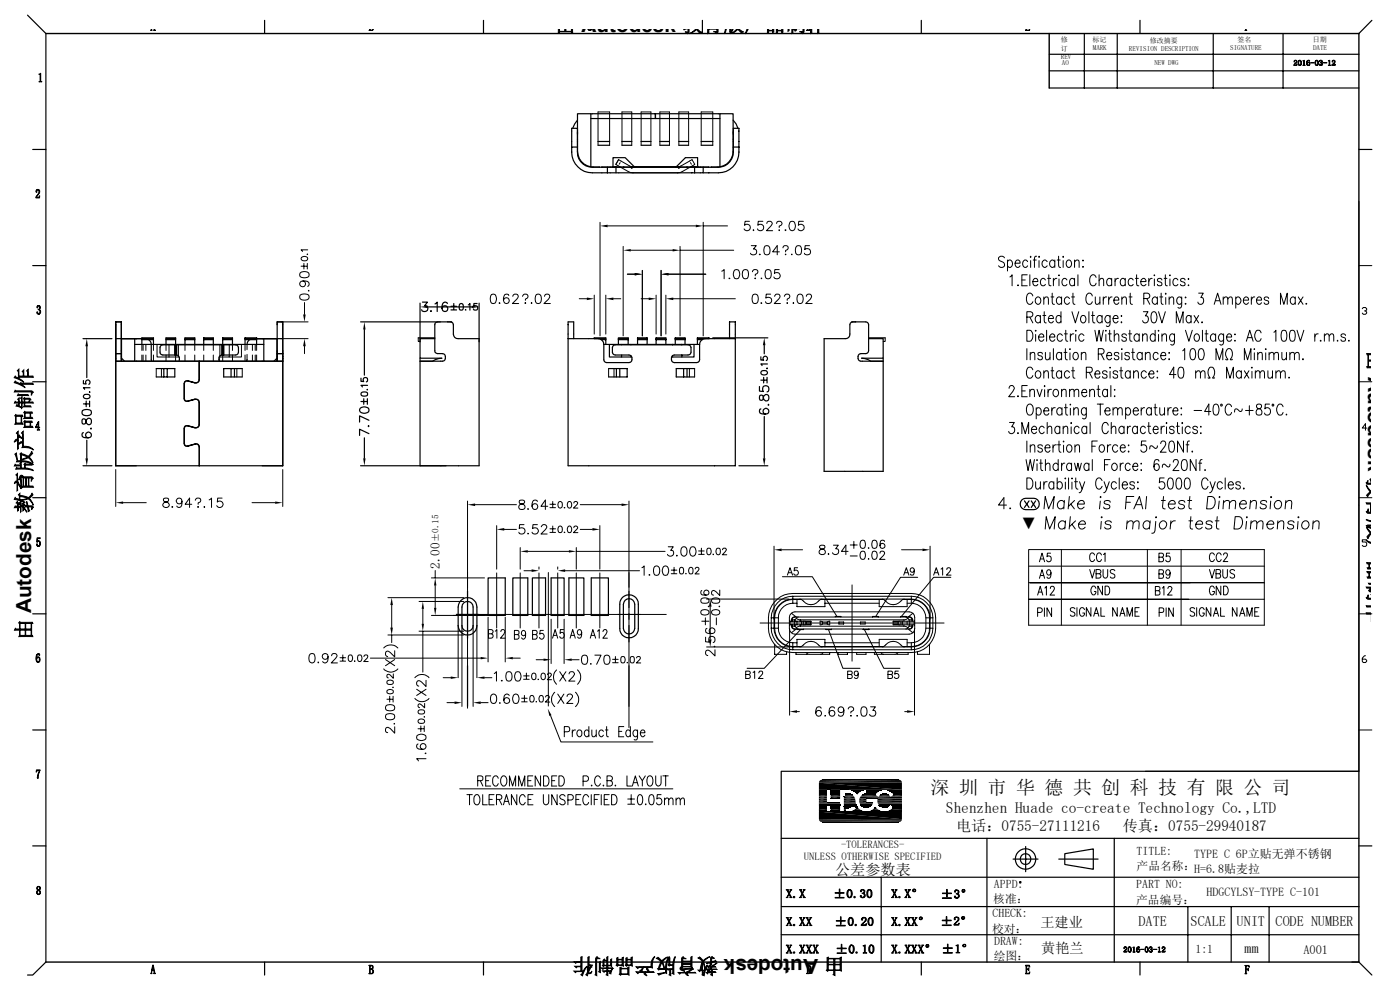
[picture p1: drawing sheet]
<svg xmlns="http://www.w3.org/2000/svg" width="297mm" height="210mm" viewBox="0 0 297 210" stroke-linecap="round" stroke-linejoin="round" font-family="sans-serif">
<defs><g id="words">
<g font-size="4.4">
<text x="117.7" y="6.7">由 Autodesk 教育版产品制作</text>
<text x="290.3" y="74.3" transform="rotate(90 290.3 74.3)">由 Autodesk 教育版产品制作</text>
<text x="6.6" y="135.8" transform="rotate(-90 6.6 135.8)">由 Autodesk 教育版产品制作</text>
<text x="179.2" y="203.4" transform="rotate(180 179.2 203.4)">由 Autodesk 教育版产品制作</text>
</g>
<text font-size="4" x="197.4" y="168.4">深 圳 市 华 德 共 创 科 技 有 限 公 司</text>
<text font-size="3.6" x="216.5" y="112.3">▼</text>
<text font-size="3.3" x="200.7" y="172.5">Shenzhen Huade co-create Technology Co.,LTD</text>
<g font-size="3.2">
<text x="202.8" y="176.3">电话：0755-27111216</text>
<text x="238.2" y="176.3">传真：0755-29940187</text>
<text x="177.2" y="185.5">公差参数表</text>
</g>
<g font-size="3">
<text x="220.7" y="196.6">王建业</text>
<text x="241.5" y="196.4">DATE</text>
<text x="252.6" y="196.3">SCALE</text>
<text x="262.3" y="196.5">UNIT</text>
<text x="270.6" y="196.5">CODE NUMBER</text>
<text x="220.9" y="202.2">黄艳兰</text>
<text x="263.9" y="202.2">mm</text>
</g>
<text font-size="2.8" x="93.3" y="120.7" transform="rotate(-90 93.3 120.7)">2.00</text>
<text font-size="2.6" x="276.5" y="202.3">A001</text>
<g font-size="2.5">
<text x="241.1" y="181.4">TITLE:</text>
<text x="241.1" y="184.6">产品名称：</text>
<text x="253.3" y="181.9">TYPE C 6P立贴无弹不锈钢</text>
<text x="253.4" y="185.3">H=6.8贴麦拉</text>
<text x="210.7" y="191.6">核准：</text>
<text x="210.9" y="188.3">APPD:</text>
<text x="241" y="188.4">PART NO:</text>
<text x="241" y="191.7">产品编号：</text>
<text x="255.9" y="190">HDGCYLSY-TYPE C-101</text>
<text x="210.5" y="197.8">校对：</text>
<text x="210.5" y="194.6">CHECK:</text>
<text x="210.8" y="203.6">绘图：</text>
<text x="210.9" y="200.4">DRAW:</text>
<text x="253.6" y="202.3">1:1</text>
</g>
<g font-size="2.2">
<text x="178.4" y="179.9">-TOLERANCES-</text>
<text x="170.5" y="182.5">UNLESS OTHERWISE SPECIFIED</text>
</g>
<text font-size="1.9" x="93" y="115" transform="rotate(-90 93 115)">±0.15</text>
<g font-size="1.5">
<text x="225.1" y="9">修</text>
<text x="225.1" y="10.9">订</text>
<text x="231.8" y="8.9">标记</text>
<text x="231.8" y="10.6">MARK</text>
<text x="239.5" y="10.8">REVISION DESCRIPTION</text>
<text x="243.9" y="9">修改摘要</text>
<text x="261" y="10.6">SIGNATURE</text>
<text x="262.6" y="8.9">签名</text>
<text x="278.5" y="8.8">日期</text>
<text x="278.6" y="10.5">DATE</text>
<text x="225.1" y="12.6">REV</text>
<text x="225.3" y="13.8">AO</text>
<text x="244.9" y="13.7">NEW DWG</text>
</g>
</g></defs>
<g fill="none" stroke="#000" stroke-width=".21">
<path d="M126.9 30.8v-7.1h2.4v7.1M130.7 35.3l.3 .2M131.2 33.9l-.6 1a7.8 7.8 0 0 0 3.7 1.8M131.2 33.9a6.9 6.9 0 0 0 3.4 1.6h8.8a6.9 6.9 0 0 0 3.4-1.6l.6 1a7.8 7.8 0 0 1-3.6 1.8h-9.6M131.2 33.9l-.6 1M131.5 35.3l-.1 .2M131.6 34.5l-.2 .3M132 30.8v-7.1h2v7.1M133.9 35.3h10.2M136 30.8v-7.1h2.1v7.1M140 30.8v-7.1h2v7.1M144 30.8v-7.1h2.1v7.1"/>
<path d="M146.5 34.5l.2 .3M146.6 35.3v.2M147.4 35.3l-.3 .2M148.8 30.8v-7.1h2.4v7.1M63.7 57.9a1.28 1.28 0 0 1 1.9 .3v.2a1.08 1.08 0 0 1-1.6 .4 .64 .64 0 0 1-.3-.9zM63.9 56.5h1.2M64 54.6l.5-.2a.61 .61 0 0 1 .8 .5 .77 .77 0 0 1-.8 .4 .77 .77 0 0 1-.6-.5zM64.3 59.6a.62 .62 0 0 1 .5 .9 .62 .62 0 0 1-1 .2 .62 .62 0 0 1 .1-1 1.4 1.4 0 0 1 1.7 .5l-.1 .4-.2 .1M64.5 55.9v1.2M65.2 53.9h.1M65.2 55.9v1.2M65.3 53h-1.4l.3 .3"/>
<path d="M127.3 47.2v24M128.9 47.9h18.7M132.2 52.3v18.9M133.1 58.2h1.6M133.8 53.1h8.9M136.3 57.4v13.8M140.3 57.4v13.8M141.8 58.2h7.9M144.3 52.3v18.9M144.3 53.1h11.4M149.2 47.2v24M149.2 47.9h5.1"/>
<path d="M153.1 57.5l.5-.3v1.9M154.7 59v.1h.2M155.9 57.3a.67 .67 0 0 1 .9 .2 1.01 1.01 0 0 1-.6 1.6 1.08 1.08 0 0 1-.5-1.6zM157.8 57.3a.67 .67 0 0 1 .9 .2 1.83 1.83 0 0 1-.2 1.6 .68 .68 0 0 1-.9-.3 1.6 1.6 0 0 1 .2-1.5zM159 46.9h-.9l-.2 .9a.7 .7 0 0 1 1.1 0 .7 .7 0 0 1-.1 1 .7 .7 0 0 1-1-.2M159.4 52.1h1l-.5 .7a.67 .67 0 0 1 .6 1 .67 .67 0 0 1-1.1 .2l-.2-.3M159.6 57.7l.4-.5 .7 .2 .1 .3-.2 .3-.4 .2v.3M159.9 48.7v.2v-.1M160.1 59.1h.2zM161.2 53.9l-.1 .1h.2M161.5 59.1h.1zM161.8 46.9h-.9l-.1 .9a.7 .7 0 0 1 1 0 .7 .7 0 0 1-.1 1 .7 .7 0 0 1-1-.2"/>
<path d="M162.3 52.2a.69 .69 0 0 1 1 .3 1.6 1.6 0 0 1-.2 1.5 .67 .67 0 0 1-1-.3 1.83 1.83 0 0 1 .2-1.5zM162.6 57.3a.71 .71 0 0 1 .9 .2 1.32 1.32 0 0 1-.4 1.6h-.2a1.08 1.08 0 0 1-.5-1.6zM162.7 47.4l.1-.3 .3-.2 .6 .2a.56 .56 0 0 1-.2 .9l-.9 .9h1.3M164.8 47.4v-.3l.3-.2 .7 .2 .1 .4-.6 .5v.3M165.2 48.8h.2l-.1 .1zM165.3 57.2h-.9l-.1 .8a.7 .7 0 0 1 1.1 .1 .7 .7 0 0 1-.2 1 .7 .7 0 0 1-1-.3M165.4 53.4h-1.5l1-1.3v2M166.1 52.6l.4-.5 .6 .2 .1 .4-.2 .3-.3 .1v.3M166.5 48.8h.3l-.2 .1zM166.6 54h.2zM167.7 47a.64 .64 0 0 1 .9 .3 1.01 1.01 0 0 1-.6 1.6 1.25 1.25 0 0 1-.3-1.9zM167.9 54h.2z"/>
<path d="M169 52.2a.64 .64 0 0 1 1 .3 1.75 1.75 0 0 1-.2 1.5 .71 .71 0 0 1-1-.3 1.66 1.66 0 0 1 .2-1.5zM170.4 46.9h-.9l-.1 .9a.7 .7 0 0 1 1 0 .7 .7 0 0 1-.1 1 .7 .7 0 0 1-1-.2M171.7 52.1h-.9l-.1 .9a.7 .7 0 0 1 1.1-.1 .7 .7 0 0 1-.1 1.1 .7 .7 0 0 1-1.1-.3M213.1 54.7a.64 .64 0 0 0-.8-.3 .64 .64 0 0 0-.4 .8l.8 .4a.63 .63 0 0 1 .3 .9 .63 .63 0 0 1-1 .1l-.2-.2M213.7 55.5l.4-.3a.79 .79 0 0 1 .7 .7 .79 .79 0 0 1-.7 .8l-.4-.3M213.7 55.2v2.3M214.2 58.8l.5-.5v2.3M215.3 55.8h1.1l-.1-.4-.2-.2a.79 .79 0 0 0-.8 .7 .79 .79 0 0 0 .8 .8l.3-.3M216.8 59.4h.7M217.9 58.3h-1.1v2.3h1.1M218 55.5l-.3-.3a.79 .79 0 0 0-.7 .7 .79 .79 0 0 0 .7 .8l.3-.3M218.5 58.3v2.3"/>
<path d="M218.7 54.4v.2zM218.7 55.3v1.4M219.1 59.7h1.1v-.2a.49 .49 0 0 0-.3-.4 .49 .49 0 0 0-.5 .1 .75 .75 0 0 0-.3 .9 .75 .75 0 0 0 .9 .4l.2-.2M219.2 55.2h.6M219.9 54.4l-.4 .1v.3v1.9M220.4 54.4l.2 .1-.2 .1zM220.4 55.3v1.4M221.8 59.4l-.4-.3a.79 .79 0 0 0-.7 .7 .79 .79 0 0 0 .7 .8l.4-.3M222.2 55.5l-.2-.2a.75 .75 0 0 0-1 .5 .75 .75 0 0 0 .5 .9h.3l.4-.3M222.2 59.1h.7M222.5 58.3v1.9l.1 .3 .4 .1M223.5 59.1v1.5"/>
<path d="M223.8 55.2v1.5M223.8 55.5l-.2-.2a.75 .75 0 0 0-1 .5 .75 .75 0 0 0 .5 .9h.3l.4-.3M224.2 59.1a.7 .7 0 0 0-.7 .6M224.3 55.2h.6M224.6 54.4v1.9l.1 .3 .3 .1M224.7 58.3v.2zM224.7 59.2v1.4M225.6 54.4v.2zM225.6 55.3v1.4M226.4 59.4l-.4-.3a.79 .79 0 0 0-.7 .7 .79 .79 0 0 0 .7 .8l.4-.3M226.4 55.3l.2-.1a.79 .79 0 0 1 .7 .7 .79 .79 0 0 1-.7 .8 .94 .94 0 0 1-.2-1.4zM228 59.4l-.4-.3a.79 .79 0 0 0-.7 .7 .79 .79 0 0 0 .7 .8l.4-.3"/>
<path d="M228 55.6l.4-.4 .5 .1v1.4M228 55.2v1.5M228 59.1v1.5M228.7 58.3v2.3M229.7 56.6h.2l-.2 .1zM229.7 55.2l.2 .1-.2 .1zM232.5 58.8a.7 .7 0 0 0-.8-.5 .7 .7 0 0 0-.5 .9 .98 .98 0 0 0 .9 1.4l.2-.1 .2-.4M233.2 59.5l.4-.4 .5 .1v1.4M233.2 58.3v2.3M235.8 59.1v1.5M235.8 59.4l-.3-.3a.79 .79 0 0 0-.7 .7 .79 .79 0 0 0 .7 .8l.3-.3M236.6 59.1v1.5"/>
<path d="M237.3 59.1a.7 .7 0 0 0-.7 .6M238.7 59.1v1.5M238.7 59.4a.51 .51 0 0 0-.5-.4 .51 .51 0 0 0-.5 .4 .72 .72 0 0 0 0 .9 .72 .72 0 0 0 .8 .2l.2-.2M240.4 59.4l-.3-.3a.79 .79 0 0 0-.8 .7 .79 .79 0 0 0 .8 .8l.3-.3M240.9 59.1h.6M241.1 58.3v1.9l.1 .3 .4 .1M242 59.7h1.1l-.2-.5a.75 .75 0 0 0-1 .5 .75 .75 0 0 0 .6 .9h.2l.4-.3M243.7 59.1v1.5M244.4 59.1a.7 .7 0 0 0-.7 .6M244.9 58.3v.2zM244.9 59.2v1.4M246.5 59.4a.51 .51 0 0 0-.5-.4 .51 .51 0 0 0-.5 .4l.1 .2a.92 .92 0 0 1 .9 .6v.1a.53 .53 0 0 1-.5 .3 .53 .53 0 0 1-.5-.3"/>
<path d="M247 59.1h.6M247.2 58.3v1.9l.1 .3 .3 .1M248.2 58.3v.2zM248.2 59.2v1.4M249.9 59.4a.51 .51 0 0 0-.5-.4 .51 .51 0 0 0-.5 .4 .72 .72 0 0 0 0 .9 .72 .72 0 0 0 .8 .2l.2-.2M251.4 59.4l-.1-.2a.55 .55 0 0 0-.9 .2l.1 .2a.92 .92 0 0 1 .9 .6v.1a.53 .53 0 0 1-.5 .3 .53 .53 0 0 1-.5-.3M252.1 59.1v.2zM288.3 42.7v120.9h-45.3M288.3 56.3h2.7M24.6 71.8h1.1M30.1 71.8h.8M30.1 73.1v1.2"/>
<path d="M30.1 75.3v1.3M30.4 73.1v1.2M30.4 75.3v1.3M30.9 73.1v1.2M30.9 75.3v1.3M32.6 73.1v1.2M32.6 75.3v1.3M33.1 78.2v1.8M33.3 73.1v2.6h2.6M34.2 78.2v1.8M35.2 73.1v1.2M35.2 75.3v1.3"/>
<path d="M35.9 73.1v2.6M37.1 73.2v2.1M37.3 73.1v3.5M37.5 73.2v2.1M37.8 73.1v2.6h-1.9M39.2 73.1v1.2M39.2 75.3v1.3M41.3 73.1v1.2M41.3 75.3v1.3M43.2 73.1v1.2M43.2 75.3v1.3M45.3 73.1v1.2"/>
<path d="M45.3 75.3v1.3M46.5 75.9v.7M46.7 73.1v2.6h1.9v-2.6M47.1 73.2v2.1M47.2 73.1v3.5M47.5 73.2v2.1M49.3 73.1v1.2M49.3 75.3v1.3M50.2 78.2v1.8M51.2 73.1v2.6h-2.6M51.4 78.2v1.8M52 73.1v1.2"/>
<path d="M52 75.3v1.3M52.4 73.1v1.1M52.4 75.2l-.1 1.4M53.6 73.1v1.2M53.6 75.3v1.3M53.6 71.8h.8M54.1 73.1v1.2M54.1 75.3v1.3M54.4 73.1v1.2M54.4 75.3v1.3M59.6 68.3h5.8M63.7 62.6a1.72 1.72 0 0 1 1.8 0 .69 .69 0 0 1-.3 1 1.66 1.66 0 0 1-1.5-.2z"/>
<path d="M64.6 64.2v2.5M64.6 73.4v1.6M65.4 71.8h-6.6M65.5 61.6v.2l-.1-.1M88.7 71.7v.7h.4M95 68.3h.8M104.3 62.5a.64 .64 0 0 1 .9 .3 1.01 1.01 0 0 1-.6 1.6 1.08 1.08 0 0 1-.5-1.6zM106 64.2l-.1 .1h.2M107.9 62.7a.59 .59 0 0 0-.8-.2 1.18 1.18 0 0 0 .3 1.9 .62 .62 0 0 0 .6-.6 .62 .62 0 0 0-.5-.6 .62 .62 0 0 0-.7 .5M108.8 62.9l.4-.5 .6 .1 .1 .3-.3 .7-.9 .9h1.3M110.9 62.9l.4-.5 .5 .1 .2 .4-.5 .6v.2M111.5 64.2v.2l-.2-.1z"/>
<path d="M112.8 64.2v.2zM113.8 62.5a.68 .68 0 0 1 1 .3 1.32 1.32 0 0 1-.5 1.6h-.2a1.08 1.08 0 0 1-.5-1.6zM115.5 62.9l.1-.3a.58 .58 0 0 1 .6-.2 .58 .58 0 0 1 .4 .4l-.2 .7-1 .9h1.4M122.9 63.4h1.6M126.1 62.6v8.3M128.5 62.6v8.3M129.1 78.2v1.8M130.1 63.4h1.6M130.3 78.2v1.8M136 63.4h1.6M139.2 62.6v8.3M141.3 62.6v8.3"/>
<path d="M142.8 63.4h13.2M146.3 78.2v1.8M147.4 78.2v1.8M159.8 62.5a.69 .69 0 0 1 1 .3 1.66 1.66 0 0 1-.2 1.5 .64 .64 0 0 1-1-.3 1.83 1.83 0 0 1 .2-1.5zM161.5 64.2l-.1 .1h.2M163.5 62.4h-.9l-.1 .8a.7 .7 0 0 1 1 0 .7 .7 0 0 1-.1 1.1 .7 .7 0 0 1-1-.3M164.3 62.9l.4-.5 .6 .1 .2 .3-.3 .7-.9 .9h1.3M166.4 62.9l.4-.5 .6 .1 .2 .4-.6 .6v.2M167 64.2v.2zM168.3 64.2v.2zM169.4 62.5a.64 .64 0 0 1 .9 .3 1.32 1.32 0 0 1-.5 1.6h-.2a1.28 1.28 0 0 1-.2-1.9zM171.1 62.9l.1-.4 .2-.1h.4l.3 .2a.66 .66 0 0 1-.2 .9l-1 .9h1.4"/>
<path d="M180.7 68.3h.8M187.8 71.7v.7h-.4M215.9 60.5l.1-.1 .1 .1zM217.8 74v2.3M217.8 70.1h.7a1.35 1.35 0 0 1 0 2.3h-.7zM217.8 67.3h.9a.58 .58 0 0 0 .4-.6 .58 .58 0 0 0-.4-.6h-.9v2.4M218.5 67.3l.6 1.2M218.6 75.2l.4-.4h.5v1.5M218.6 74.8v1.5M219.1 62.8a.64 .64 0 0 0-.6-.6 .64 .64 0 0 0-.7 .6v.9a.7 .7 0 0 0 .5 .8 .7 .7 0 0 0 .8-.5M219.1 78.4a.7 .7 0 0 0-.8-.5 .7 .7 0 0 0-.5 .9v.5a.7 .7 0 0 0 .5 .9 .7 .7 0 0 0 .8-.5M219.7 63.3l.2-.2a.49 .49 0 0 1 .8 .2 .7 .7 0 0 1 0 .9 .7 .7 0 0 1-.8 .2 .93 .93 0 0 1-.2-1.1z"/>
<path d="M219.7 79l.2-.2a.49 .49 0 0 1 .8 .2 .73 .73 0 0 1 0 .9 .73 .73 0 0 1-.8 .2 1.01 1.01 0 0 1-.2-1.1zM219.7 70.1h.1l-.1 .2zM219.7 71v1.4M220.3 71.5h1.1v-.5a.46 .46 0 0 0-.8 0 .74 .74 0 0 0-.3 .9 .74 .74 0 0 0 .9 .4l.2-.2M220.7 66.9v1.6M220.7 67.3a.53 .53 0 0 0-.8-.3 .75 .75 0 0 0-.3 1 .75 .75 0 0 0 1 .4l.1-.2M221.1 75.1a.46 .46 0 0 0-.5-.4 .46 .46 0 0 0-.3 .6l.6 .2a.45 .45 0 0 1 .2 .7 .55 .55 0 0 1-.9-.2M221.2 66.9h.7M221.4 63.5l.5-.5 .4 .1 .1 1.5M221.4 79.1l.5-.4 .4 .1 .1 1.4M221.4 63v1.6M221.4 78.7v1.5"/>
<path d="M221.5 66.1v1.9l.1 .4 .4 .1M221.8 74.8l.1 1.4 .4 .1 .5-.4M222 70.1v2.3M222.4 67.6h1.1v-.2a.49 .49 0 0 0-.3-.5 .49 .49 0 0 0-.5 .1 .86 .86 0 0 0-.3 .9 .86 .86 0 0 0 .7 .6l.4-.3M222.7 71.5h1.1l-.1-.5a.46 .46 0 0 0-.7 0 .74 .74 0 0 0-.3 .9 .74 .74 0 0 0 .9 .4l.2-.2M222.8 74.8v1.5M223 63h.6M223 78.7h.6M223.2 62.2v1.9l.1 .3 .4 .2M223.2 77.9v1.9l.1 .3 .4 .1M223.5 74v2.3M225.1 66.1v2.4"/>
<path d="M225.1 67.3l-.2-.3a.77 .77 0 0 0-.9 .5 .77 .77 0 0 0 .5 1h.2l.4-.3M225.2 63v1.6M225.2 74.8v1.5M225.2 78.7v1.5M225.2 63.3l-.2-.2a.49 .49 0 0 0-.8 .2 .7 .7 0 0 0 0 .9 .7 .7 0 0 0 .8 .2l.2-.2M225.2 75.1l-.2-.3a.53 .53 0 0 0-.8 .3 .7 .7 0 0 0 0 .9 .7 .7 0 0 0 .8 .2l.2-.2M225.2 79l-.2-.2a.49 .49 0 0 0-.8 .2 .73 .73 0 0 0 0 .9 .73 .73 0 0 0 .8 .2l.2-.2M225.4 71.2a.54 .54 0 0 0-.5-.4 .54 .54 0 0 0-.5 .4 .74 .74 0 0 0 0 .8 .74 .74 0 0 0 .8 .3l.2-.2M225.7 74.8h.7M225.8 70.8h.6M226 74v1.9l.1 .3 .3 .1M226.1 70.1v1.9l.1 .3 .3 .1"/>
<path d="M226.9 63.3l-.2-.2a.75 .75 0 0 0-1 .5 .75 .75 0 0 0 .6 1h.2l.4-.4M226.9 79l-.2-.2a.75 .75 0 0 0-1 .5 .75 .75 0 0 0 .6 .9l.4-.1 .2-.2M227 74v.2zM227 74.8v1.5M227.1 70.8v1.6M227.3 63h.7M227.3 78.7h.7M227.4 66.1l.7 2.4 .8-2.4M227.6 62.2v1.9l.1 .3 .3 .2M227.6 77.9v1.9l.1 .3 .3 .1M227.8 70.8a.65 .65 0 0 0-.7 .7M227.9 74.8a.78 .78 0 0 1 .9 .6 .78 .78 0 0 1-.5 .9 .82 .82 0 0 1-.7-.5 .82 .82 0 0 1 .3-1z"/>
<path d="M228.2 70.1h.1l-.1 .2zM228.2 71v1.4M229.4 75.2l.5-.4h.4l.1 1.5M229.4 74.8v1.5M229.5 67a.78 .78 0 0 1 .9 .5 .78 .78 0 0 1-.4 1 .82 .82 0 0 1-.8-.6 .82 .82 0 0 1 .3-.9zM230 71.2l-.3-.2a.75 .75 0 0 0-.9 .4 .75 .75 0 0 0 .5 1l.4-.1 .3-.2M230.5 79h.8a.56 .56 0 0 0 .4-.6 .56 .56 0 0 0-.4-.5h-.8v2.3M231 66.1v2.4M231.1 79l.6 1.2M231.6 66.9h.6M231.7 62.8a.64 .64 0 0 0-.6-.6 .64 .64 0 0 0-.6 .6l-.1 .3a1.02 1.02 0 0 0 .9 1.5l.4-.6M231.8 66.1v1.9l.1 .4 .4 .1"/>
<path d="M232.3 70.1l.4 2.3 .5-2.3 .4 2.3 .5-2.3M232.3 79.3h1v-.2a.49 .49 0 0 0-.3-.4 .49 .49 0 0 0-.5 .1 .76 .76 0 0 0-.2 .9 .76 .76 0 0 0 .9 .4l.1-.2M232.4 63l.1 1.4 .4 .2 .4-.5M233 75.1h.8l.4-.5a.54 .54 0 0 0-.4-.6h-.8v2.3M233.3 63v1.6M233.6 75.1l.6 1.2M233.8 66.9v1.6M233.8 67.3l-.2-.3a.77 .77 0 0 0-1 .5 .77 .77 0 0 0 .6 1h.2l.4-.3M234.1 63v1.6M234.6 70.1v.2zM234.6 71v1.4M234.8 63a.65 .65 0 0 0-.7 .7"/>
<path d="M234.8 75.4h1l-.1-.6a.78 .78 0 0 0-1 .6 .78 .78 0 0 0 .5 .9h.3l.3-.3M234.9 79a.51 .51 0 0 0-.5-.4 .51 .51 0 0 0-.5 .4 .92 .92 0 0 0 .9 .5l.1 .4a.51 .51 0 0 1-.5 .3 .51 .51 0 0 1-.5-.3M235.1 70.8h.7M235.2 63v1.6M235.4 78h.2l-.1 .1zM235.4 70.1v1.9l.1 .3 .3 .1M235.5 67.3a.58 .58 0 0 0-.7-.4 .58 .58 0 0 0-.4 .7v.2a.7 .7 0 0 0 .7 .7l.4-.3M235.5 66.9l-.1 2.1a.46 .46 0 0 1-.7 .1M235.5 78.8v1.4M235.9 63a.7 .7 0 0 0-.7 .7M236.1 67.6h1.1l-.2-.6a.78 .78 0 0 0-.9 .5 .78 .78 0 0 0 .5 1h.3l.3-.3M236.3 63.7h1.1v-.2a.49 .49 0 0 0-.3-.5 .49 .49 0 0 0-.5 .1 .83 .83 0 0 0-.3 .9 .83 .83 0 0 0 .7 .6l.4-.4"/>
<path d="M236.4 71.3l.5-.5 .4 .2 .1 1.4M236.4 70.1v2.3M237.1 79a.55 .55 0 0 0-.9-.2l-.1 .2a.92 .92 0 0 0 .9 .5l.1 .4a.51 .51 0 0 1-.5 .3 .51 .51 0 0 1-.5-.3M237.4 75.1a.51 .51 0 0 0-.5-.4 .51 .51 0 0 0-.5 .4l.2 .3 .5 .1a.45 .45 0 0 1 .2 .7 .54 .54 0 0 1-.9-.2M237.5 78.7h.7M237.8 67h.2l-.1 .1zM237.8 77.9v1.9l.1 .3 .4 .1M237.9 68.2v.3zM238 74v.2zM238 63.5l.5-.5 .4 .1 .1 1.5M238 63v1.6M238 74.8v1.5"/>
<path d="M239 71.2a.51 .51 0 0 0-.5-.4 .51 .51 0 0 0-.5 .4 .92 .92 0 0 0 .9 .5l.1 .4a.51 .51 0 0 1-.5 .3 .51 .51 0 0 1-.5-.3M239.4 70.8h.7M239.5 63h.7M239.6 75.1a.51 .51 0 0 0-.5-.4 .51 .51 0 0 0-.5 .4l.3 .3 .5 .1a.45 .45 0 0 1 .1 .7 .54 .54 0 0 1-.9-.2M239.7 70.1v1.9l.1 .3 .4 .1M239.8 62.2v1.9l.1 .3 .3 .2M239.8 78.7v1.5M239.8 79a.51 .51 0 0 0-.5-.4 .51 .51 0 0 0-.5 .4 .73 .73 0 0 0 0 .9 .73 .73 0 0 0 .8 .2l.2-.2M240.1 74.8h.6M240.3 74v1.9l.1 .3 .4 .1M240.5 79.1l.5-.4 .4 .1 .1 1.4M240.5 78.7v1.5"/>
<path d="M241.7 70.8v1.6M241.7 71.2a.54 .54 0 0 0-.5-.4 .54 .54 0 0 0-.5 .4 .74 .74 0 0 0 0 .8 .74 .74 0 0 0 .8 .3l.2-.2M242.3 75.1l-.2-.3a.77 .77 0 0 0-.9 .6 .77 .77 0 0 0 .5 .9h.2l.4-.3M242.3 74.8v1.5M242.4 71.3l.4-.5 .5 .2 .1 1.4M242.4 70.8v1.6M242.6 66.1h.9l-.5 .9a.72 .72 0 0 1 .6 .9 .72 .72 0 0 1-1 .5l-.2-.4M242.7 63.3h.8a.58 .58 0 0 0 .4-.5 .58 .58 0 0 0-.4-.6h-.8v2.4M243 75.2l.5-.4h.4l.1 1.5M243 74.8v1.5M243.2 79l-.2-.2a.75 .75 0 0 0-1 .5 .75 .75 0 0 0 .6 .9l.4-.1 .2-.2M243.3 63.3l.6 1.3"/>
<path d="M243.7 79.3h1.1v-.2a.5 .5 0 0 0-.4-.5 .5 .5 0 0 0-.6 .4 .73 .73 0 0 0 0 .9 .73 .73 0 0 0 .8 .2l.2-.2M244.4 66.3l.5-.2a1.53 1.53 0 0 1 0 2.4h-.2a1.39 1.39 0 0 1-.4-1.9zM245.1 70.1v2.3M245.1 71.2l-.4-.4a.79 .79 0 0 0-.7 .8 .79 .79 0 0 0 .7 .8l.4-.3M245.5 78.7v.2zM245.5 63v1.6M245.5 63.3l-.2-.2a.75 .75 0 0 0-.9 .5 .75 .75 0 0 0 .5 1h.3l.3-.4M245.7 75.1a.51 .51 0 0 0-.5-.4 .51 .51 0 0 0-.5 .4 .7 .7 0 0 0 0 .9 .7 .7 0 0 0 .8 .2l.2-.2M245.8 70.1v.2zM245.8 66.1l.7 2.4 .7-2.4M245.8 71v1.4M246 63h.7"/>
<path d="M246.3 75.4h1l-.2-.6a.78 .78 0 0 0-.9 .6 .78 .78 0 0 0 .5 .9h.3l.3-.3M246.3 62.2v1.9l.1 .3 .4 .2M246.5 71.3l.5-.5 .4 .2 .1 1.4M246.5 70.8v1.6M247.3 62.2v.2zM247.3 63.1v1.5M247.9 74.8h.2l-.1 .2zM248 76.1v.2zM248 63.5l.5-.5 .4 .1 .1 1.5M248 63v1.6M249.2 70.8l-.1 2.1-.3 .3-.4-.1M249.2 71.2a.51 .51 0 0 0-.5-.4 .51 .51 0 0 0-.5 .4 .73 .73 0 0 0 0 .8 .73 .73 0 0 0 .8 .3l.2-.2"/>
<path d="M249.5 79.5h-1.4l.9-1.6v2.3M249.6 68.5v-2.4l.7 2.4 .7-2.4v2.4M250.2 78l.4-.1a1.06 1.06 0 0 1 .6 1.3l-.3 .9-.5 .1a1.06 1.06 0 0 1-.5-1.3zM250.7 63l-.1 2.1-.2 .3-.5-.2M250.7 63.3a.51 .51 0 0 0-.5-.3 .51 .51 0 0 0-.5 .3 .7 .7 0 0 0 0 .9 .7 .7 0 0 0 .8 .2l.2-.2M250.9 74.4l.4-.4v2.3M251.4 64.4h.2l-.1 .2zM251.5 63l.1 .1-.1 .1zM251.5 70.1l.7 2.3 .7-2.3M252.1 60.4v.2zM252.7 67.3l-.2-.3a.78 .78 0 0 0-.9 .5 .78 .78 0 0 0 .5 1h.2l.4-.3M252.7 66.9v1.6"/>
<path d="M252.7 74.1l.5-.1a1.45 1.45 0 0 1 .4 1.9l-.2 .3-.5 .1a1.45 1.45 0 0 1-.4-1.9zM253.3 66.9l1 1.6M253.6 71l.1-.2a.79 .79 0 0 1 .8 .8 .79 .79 0 0 1-.8 .8 .94 .94 0 0 1-.1-1.4zM253.7 79.1l.4-.4 .5 .1 .1 1.4M253.7 78.7v1.5M254.3 62.2h1l-.5 .9h.2a.74 .74 0 0 1 .3 1.1 .74 .74 0 0 1-1.1 .1l-.1-.2M254.3 66.9l-1 1.6M254.5 74.1l.4-.1a1.53 1.53 0 0 1 0 2.3h-.1a1.39 1.39 0 0 1-.5-1.9zM254.7 79.1l.4-.4 .5 .1 .1 1.4M255 68.2v.3zM255.1 70.1v2.3M255.7 70.8h.6"/>
<path d="M255.9 70.1v1.9l.1 .3 .4 .1M257.6 64.6l.7-2.4 .7 2.4M257.9 63.8h.9M257.9 70.8v1.6M257.9 71.2l-.2-.2a.75 .75 0 0 0-1 .4 .75 .75 0 0 0 .6 1l.4-.1 .2-.2M258 76.3v-2.3l.7 2.3 .7-2.3v2.3M259.5 63.5l.4-.5 .5 .1 .1 1.5M259.5 63v1.6M259.6 71.2a.51 .51 0 0 0-.5-.4 .51 .51 0 0 0-.5 .4 .73 .73 0 0 0 0 .8 .73 .73 0 0 0 .8 .3l.2-.2M259.6 70.8l-.1 2.1a.43 .43 0 0 1-.7 .2M260 76.2l.5 .1a1.63 1.63 0 0 1 .1-2.3 1.07 1.07 0 0 1 .8 1.6l-.4 .7 .5-.1M260.2 71.5h1.1v-.2a.49 .49 0 0 0-.3-.4 .49 .49 0 0 0-.5 .1 .76 .76 0 0 0-.3 .9 .76 .76 0 0 0 .9 .4l.2-.2"/>
<path d="M260.5 63.5l.4-.5 .5 .1 .1 1.5M262 70.8v.2zM262 72.2v.2zM262.2 63v2.4M262.2 63.3a.51 .51 0 0 1 .5-.3 .51 .51 0 0 1 .4 .3 .7 .7 0 0 1 .1 .9 .7 .7 0 0 1-.9 .2l-.1-.2M263.4 78.7v1.5M263.4 79l-.3-.2a.75 .75 0 0 0-.9 .5 .75 .75 0 0 0 .5 .9l.4-.1 .3-.2M263.8 63.7h1.1l-.1-.5a.46 .46 0 0 0-.7-.1 .72 .72 0 0 0-.3 1 .72 .72 0 0 0 .9 .3l.2-.2M264 76.3v-2.3l.7 2.3 .7-2.3v2.3M264 78.7l1 1.5M264.4 72.4l.7-2.3 .8 2.3M264.7 71.6h.9"/>
<path d="M265 78.7l-1 1.5M265.5 78h.2l-.1 .1zM265.5 63v1.6M265.6 78.8v1.4M266.1 74v.2zM266.1 74.8v1.5M266.2 63a.7 .7 0 0 0-.7 .7M266.3 79.1l.4-.4 .5 .1 .1 1.4M266.3 78.7v1.5M266.6 63.7h1v-.2a.49 .49 0 0 0-.3-.5 .49 .49 0 0 0-.5 .1 .83 .83 0 0 0-.2 .9 .83 .83 0 0 0 .7 .6l.3-.4M266.8 75.2l.5-.4h.4l.1 1.5M266.8 74.8v1.5"/>
<path d="M267.3 79.1l.4-.4 .5 .1 .1 1.4M267.5 70.6l-.2-.5h-.6a1.46 1.46 0 0 0 0 2.3l.6-.1 .2-.5M268.5 74l.1 .1-.1 .1zM268.5 74.8v1.5M269 78.7l.1 1.4 .4 .1 .5-.4M269.2 63.3a.51 .51 0 0 0-.5-.3 .51 .51 0 0 0-.5 .3 .92 .92 0 0 0 .9 .6l.1 .3a.51 .51 0 0 1-.5 .4 .51 .51 0 0 1-.5-.4M269.2 75.2l.5-.4h.4l.2 1.5M269.2 74.8v1.5M270 78.7v1.5M270.3 70.5l.4-.4v2.3M270.3 75.2l.4-.4h.4l.1 1.5M270.7 79.1l.4-.4 .5 .1 .1 1.4"/>
<path d="M270.7 78.7v1.5M271.7 64.6v-2.4l.7 2.4 .7-2.4v2.4M271.7 79.1l.4-.4 .5 .1 .1 1.4M271.9 74.8l.1 1.4 .5 .1 .4-.4M272 70.1h.5a1.06 1.06 0 0 1 .5 1.3l-.2 .9-.5 .1a1.13 1.13 0 0 1-.5-1.4zM272.9 74.8v1.5M273.6 75.2l.5-.4h.4l.1 1.5M273.6 74.8v1.5M273.8 70.1h.5a1.1 1.1 0 0 1 .5 1.3l-.3 .9-.4 .1a1.08 1.08 0 0 1-.5-1.4zM274.6 75.2l.5-.4h.4l.1 1.5M274.8 63.3a.51 .51 0 0 0-.5-.3 .51 .51 0 0 0-.5 .3 .7 .7 0 0 0 0 .9 .7 .7 0 0 0 .8 .2l.2-.2M274.8 63v1.6"/>
<path d="M275.2 70.1l.7 2.3 .7-2.3M275.4 63l1 1.6M276.3 76.2l.1-.1 .1 .1-.1 .1zM276.4 63l-1 1.6M277.1 64.3l.1 .1-.1 .2zM278.9 70.8v1.6M279.7 70.8a.65 .65 0 0 0-.8 .7M280.2 72.2l.1 .1-.1 .1zM281 71.3l.4-.5 .5 .2 .1 1.4M281 70.8v1.6M282 71.3l.4-.5 .5 .2 .1 1.4M283.8 72.2v.2z"/>
<path d="M285.5 71.2a.51 .51 0 0 0-.5-.4 .51 .51 0 0 0-.5 .4 .92 .92 0 0 0 .9 .5l.1 .4a.51 .51 0 0 1-.5 .3 .51 .51 0 0 1-.5-.3M286.2 72.2v.2zM289 65.5l.2-.3h.5l.2 .3v.2l-.4 .3M289.7 66l.2 .2-.2 .5h-.5l-.2-.3M24.6 99.6v7.8M60 99.6v7.8M214.1 82.4l.1-.4a.55 .55 0 0 1 .7-.1 .55 .55 0 0 1 .2 .8l-1.1 1.5h1.3M214.2 89.6h1l-.6 1a.69 .69 0 0 1 .6 1 .69 .69 0 0 1-1.2-.1M215.9 84h.2l-.1 .2zM215.9 91.9h.2l-.1 .1zM216.8 92v-2.4l.7 2.4 .7-2.4v2.4M216.8 82.9h.7"/>
<path d="M217.7 97.5l.4 2.3 .5-2.3 .4 2.3 .5-2.3M217.8 93.6v2.3M217.9 81.8h-1.1v2.4h1.1M218.1 85.9a.75 .75 0 0 1 .8 0 .75 .75 0 0 1 .3 .7 1.02 1.02 0 0 1-.9 1.5 1.53 1.53 0 0 1-.2-2.2zM218.5 83l.4-.4 .5 .1 .1 1.5M218.5 82.6v1.6M218.6 94.8l.4-.4h.5v1.5M218.6 94.4v1.5M218.8 91.1h1.1l-.1-.5a.46 .46 0 0 0-.7 0 .72 .72 0 0 0-.3 .9 .72 .72 0 0 0 .9 .4l.2-.2M219.8 86.5v2.4M219.8 86.8a.51 .51 0 0 1 .5-.3 .51 .51 0 0 1 .5 .3 .73 .73 0 0 1 0 .9 .73 .73 0 0 1-.8 .3l-.2-.3M220 97.5v.2z"/>
<path d="M220 82.6l.6 1.6 .5-1.6M220 98.4v1.4M220.6 98.3h.5M220.8 97.5v1.9l.1 .3 .3 .1M221.1 94.7a.53 .53 0 0 0-.4-.4 .53 .53 0 0 0-.5 .4l.1 .2a.92 .92 0 0 1 .8 .6v.3a.55 .55 0 0 1-.9-.2M221.4 87.2h1.1v-.2a.49 .49 0 0 0-.3-.5 .49 .49 0 0 0-.5 .1 .76 .76 0 0 0-.3 1 .76 .76 0 0 0 .9 .4l.2-.3M221.5 90.8a.51 .51 0 0 0-.5-.4 .51 .51 0 0 0-.4 .4 .7 .7 0 0 0-.1 .8 .7 .7 0 0 0 .9 .3l.1-.2M221.6 81.8v.2zM221.6 82.7v1.5M221.7 95h1.1v-.2a.51 .51 0 0 0-.5-.5 .51 .51 0 0 0-.5 .4 .72 .72 0 0 0-.1 .8 .72 .72 0 0 0 .9 .3l.2-.2M221.8 98.7l.4-.4 .5 .1 .1 1.4M221.8 97.5v2.3"/>
<path d="M222.2 90.9l.4-.5 .5 .2v1.4M222.2 89.6v2.4M222.3 82.6v1.6M223.1 82.6l-.5 .1-.3 .6M223.1 86.5v1.6M223.4 94.4v1.5M223.7 82.7a.77 .77 0 0 1 .9 .5 .77 .77 0 0 1-.5 1 .81 .81 0 0 1-.7-.6 .81 .81 0 0 1 .3-.9zM223.9 86.5a.65 .65 0 0 0-.8 .7M224.1 94.4a.62 .62 0 0 0-.7 .6M224.4 94.4h.6M224.5 97.5v2.3M224.5 98.6l-.2-.2a.75 .75 0 0 0-1 .5 .75 .75 0 0 0 .6 .9h.2l.4-.3"/>
<path d="M224.7 93.6v1.9v.3l.4 .1M224.8 90.4v1.6M224.8 90.8l-.3-.4a.79 .79 0 0 0-.7 .8 .79 .79 0 0 0 .7 .8l.3-.3M225.2 83l.4-.4 .5 .1 .1 1.5M225.2 82.6v1.6M225.2 98.3v1.5M225.3 86.5v1.6M225.3 86.8l-.2-.2a.75 .75 0 0 0-1 .5 .75 .75 0 0 0 .6 1l.4-.1 .2-.3M225.6 90.9l.4-.5 .4 .2 .1 1.4M225.6 90.4v1.6M225.6 93.6v.2zM225.6 94.4v1.5"/>
<path d="M225.8 86.5h.6M225.9 98.3a.64 .64 0 0 0-.7 .6M226.1 85.7v1.9l.1 .4 .3 .1M226.5 94.4a.53 .53 0 0 1 .8 .3 .8 .8 0 0 1-.6 1.2 .98 .98 0 0 1-.2-1.5zM226.9 83l.4-.4 .5 .1 .1 1.5M226.9 82.6v1.6M227.1 85.7v.2zM227.1 86.6v1.5M227.2 89.6v.3zM227.2 90.6v1.4M227.3 98.3v1.5M227.3 98.6l-.3-.3a.79 .79 0 0 0-.7 .7 .79 .79 0 0 0 .7 .8l.3-.3"/>
<path d="M227.8 87l.4-.5 .5 .1 .1 1.5M227.8 86.5v1.6M227.9 83l.4-.4 .5 .1 .1 1.5M228 98.3l.3 1.5 .4-1.5 .3 1.5 .4-1.5M228 94.8l.5-.4h.4l.1 1.5M228 94.4v1.5M228.9 90.8a.51 .51 0 0 0-.4-.4 .51 .51 0 0 0-.5 .4 .7 .7 0 0 0-.1 .8 .7 .7 0 0 0 .9 .3l.1-.2M229.5 83.3h1v-.3a.49 .49 0 0 0-.3-.4 .49 .49 0 0 0-.5 .1 .86 .86 0 0 0-.2 .9 .86 .86 0 0 0 .7 .6l.3-.4M230.5 86.8a.51 .51 0 0 0-.5-.3 .51 .51 0 0 0-.5 .3 .73 .73 0 0 0 0 .9 .73 .73 0 0 0 .8 .3l.2-.3M230.5 86.5l-.1 2.1a.44 .44 0 0 1-.7 .1M230.5 90.4v1.6M230.5 90.8a.51 .51 0 0 0-.4-.4 .51 .51 0 0 0-.5 .4 .7 .7 0 0 0 0 .8 .7 .7 0 0 0 .8 .3l.1-.2"/>
<path d="M231 98.6l-.3-.3a.79 .79 0 0 0-.8 .7 .79 .79 0 0 0 .8 .8l.3-.3M231 98.3v1.5M231.2 83l.4-.4 .5 .1 .1 1.5M231.2 82.6v1.6M231.3 89.6v2.4M231.6 94.7h.8M231.7 97.5v2.3M232.7 82.6h.6M232.8 93.6h-1.2v2.3M232.8 85.7h1.3M233 81.8v1.9l.1 .3 .3 .2M233.4 85.7v2.4"/>
<path d="M233.4 94.4a.53 .53 0 0 1 .8 .3 .8 .8 0 0 1-.6 1.2 .98 .98 0 0 1-.2-1.5zM234.3 98.6h.7M234.4 87.2h1.1v-.2a.5 .5 0 0 0-.4-.5 .5 .5 0 0 0-.6 .3 .73 .73 0 0 0 0 .9 .73 .73 0 0 0 .8 .3l.2-.3M234.9 82.6v1.6M234.9 94.4v1.5M234.9 82.9l-.1-.2a.78 .78 0 0 0-1 .5 .78 .78 0 0 0 .5 1h.3l.3-.4M235.1 90.2a.61 .61 0 0 0-1-.5 1.63 1.63 0 0 0 .2 2.3 .68 .68 0 0 0 .8-.6M235.5 97.5h-1.2v2.3M235.7 94.4h-.5l-.3 .6M235.7 81.8v2.4M235.8 90.9l.4-.5 .4 .2 .1 1.4M235.8 89.6v2.4"/>
<path d="M235.9 98.6l.2-.2a.75 .75 0 0 1 1 .5 .75 .75 0 0 1-.5 .9 .78 .78 0 0 1-.7-1.2zM236.1 87l.5-.5 .4 .1 .1 1.5M236.1 86.5v1.6M236.4 82.7h.2l-.1 .1zM236.4 84h.2l-.1 .2zM237.1 87l.4-.5 .5 .1 .1 1.5M237.1 94.7a.54 .54 0 0 0-.5-.3 .54 .54 0 0 0-.5 .3 .81 .81 0 0 0 .6 1.2l.4-.3M237.7 98.3v1.5M237.7 95h1v-.2a.51 .51 0 0 0-.4-.4 .51 .51 0 0 0-.6 .3 .81 .81 0 0 0 .6 1.2l.4-.3M238.3 98.3a.64 .64 0 0 0-.6 .6M238.5 90.4v1.6M238.5 90.8l-.2-.2a.75 .75 0 0 0-1 .4 .75 .75 0 0 0 .5 1h.3l.4-.3"/>
<path d="M238.8 86.8a.51 .51 0 0 1 .5-.3 .51 .51 0 0 1 .5 .3 .73 .73 0 0 1 0 .9 .73 .73 0 0 1-.8 .3l-.2-.3M238.8 86.5v2.4M239.2 90.4v1.6M239.4 94.4h.1l-.1 .2zM239.4 95.7v.2zM239.8 98.6a.51 .51 0 0 0-.5-.4 .51 .51 0 0 0-.5 .4 .7 .7 0 0 0 0 .9 .7 .7 0 0 0 .8 .2l.2-.2M239.9 90.4a.64 .64 0 0 0-.7 .7M240.3 98.9h1.1v-.2a.5 .5 0 0 0-.4-.5 .5 .5 0 0 0-.6 .4 .7 .7 0 0 0 0 .9 .7 .7 0 0 0 .8 .2l.2-.2M240.4 87.2h1.1l-.2-.6a.49 .49 0 0 0-.8 .2 .73 .73 0 0 0 0 .9 .73 .73 0 0 0 .8 .3l.2-.3M241.3 90.4v1.6M241.3 90.8l-.3-.4a.79 .79 0 0 0-.8 .8 .79 .79 0 0 0 .8 .8l.3-.3M242 99.7h.2l-.1 .1z"/>
<path d="M242.1 98.3v.2zM242.1 86.5v1.6M242.8 86.5a.7 .7 0 0 0-.7 .7M243 90.8a.51 .51 0 0 0-.5-.4 .51 .51 0 0 0-.5 .4 .7 .7 0 0 0 0 .8 .7 .7 0 0 0 .8 .3l.2-.2M243.1 93.6h-.9l-.1 1a.72 .72 0 0 1 1 0 .72 .72 0 0 1 0 1 .72 .72 0 0 1-1 .1l-.1-.2M243.5 90.4h.6M243.7 89.6v1.9l.1 .4 .4 .1M244.3 86.5v1.6M244.3 86.8l-.4-.3a.79 .79 0 0 0-.7 .8 .79 .79 0 0 0 .7 .8l.4-.4M244.6 91.1h1.1v-.2a.5 .5 0 0 0-.4-.5 .5 .5 0 0 0-.6 .4 .7 .7 0 0 0 0 .8 .7 .7 0 0 0 .8 .3l.2-.2M244.8 86.5h.6M245.1 85.7v1.9l.1 .4 .3 .1"/>
<path d="M245.5 80v.2zM245.5 94.6l-.1 .4-.2 .1-1-.5-.2 .1-.1 .5M245.9 97.8a.51 .51 0 0 0-.8-.2 1.64 1.64 0 0 0 .2 2.2 .69 .69 0 0 0 .6-.8 .69 .69 0 0 0-.8-.5l-.3 .6M246 86.5l.2 1.5 .4 .1 .5-.5M246.3 94.1l.3-.5h.4l.2 .2a.9 .9 0 0 1-.1 1l-.9 1.1h1.2M246.3 90.4v1.6M247.1 90.4a.65 .65 0 0 0-.8 .7M247.1 86.5v1.6M247.5 89.6v.3zM247.5 90.6v1.4M247.8 86.5v1.6M248.2 98.5l-.3 .6-1.1-.6-.1 .1-.1 .5"/>
<path d="M248.2 93.7l.5-.1a1.45 1.45 0 0 1 .4 1.9l-.2 .3-.4 .1a1.39 1.39 0 0 1-.5-1.9zM248.5 86.5a.65 .65 0 0 0-.7 .7M248.8 87.2h1.1v-.2a.5 .5 0 0 0-.4-.5 .5 .5 0 0 0-.6 .3 .73 .73 0 0 0 0 .9 .73 .73 0 0 0 .8 .3l.2-.3M248.9 98l.1-.3a.58 .58 0 0 1 .8-.1l.1 .1a.91 .91 0 0 1-.2 1l-.9 1.1h1.3M249.1 90.8l-.1-.2a.55 .55 0 0 0-.9 .2l.3 .3 .4 .1a.45 .45 0 0 1 .2 .7 .55 .55 0 0 1-.9-.2M249.6 90.4h.6M249.8 89.6v1.9l.1 .4 .4 .1M250.6 86.5v.2zM250.6 87.8v.3zM250.8 89.6v.3l-.1-.2zM250.8 90.6v1.4M250.9 97.6l.4-.1a1.06 1.06 0 0 1 .6 1.3l-.3 .9-.4 .1a1.69 1.69 0 0 1-.3-2.2z"/>
<path d="M251.1 93.6v2.3l-1.3-2.3v2.3M251.6 94.4h.6M252.3 93.6l-.3 .1-.1 .3v1.9M252.5 90.8a.54 .54 0 0 0-.5-.4 .54 .54 0 0 0-.5 .4 .72 .72 0 0 0 0 .8 .72 .72 0 0 0 .8 .3l.2-.2M252.9 95.7v.2zM253.3 87.1h1.6M253.7 97.5v2.3l-1.2-2.3v2.3M254 90.8a.54 .54 0 0 0-.5-.4 .54 .54 0 0 0-.5 .4l.3 .3 .4 .1a.43 .43 0 0 1 .3 .7 .59 .59 0 0 1-1-.2M254.3 98.3h.6M254.7 91.9h.1v.1zM254.8 90.4v.2zM255 97.5l-.3 .1-.1 .3v1.9"/>
<path d="M255.6 99.7h.1v.1zM256.3 80.1l.4 .1a1.68 1.68 0 0 1 .1-2.3h.4a1.62 1.62 0 0 1 .1 2.3l.4-.1M256.9 87.3h-1.3l.9-1.6v2.4M257.6 85.9l.5-.2a1.69 1.69 0 0 1 .2 2.3l-.4 .1a1.06 1.06 0 0 1-.6-1.4zM259 85.8h.2v.3h-.2zM260.2 80.2v-2.3l.7 2.3 .8-2.3v2.3M261.3 86.3a.64 .64 0 0 0-.7-.6 .64 .64 0 0 0-.6 .6 1.42 1.42 0 0 0 .5 1.8 .61 .61 0 0 0 .8-.6M263.5 86.7a.42 .42 0 0 1-.4 .6l-.5-.5-.4-.1-.2 .1-.1 .6M264.2 87.1h1.7M265 86.1v2M266.7 85.9a.52 .52 0 0 0 .1 .7 .76 .76 0 0 1 .9 .5 .76 .76 0 0 1-.4 1 .67 .67 0 0 1-.8-.5 .67 .67 0 0 1 .5-.9l.4-.1a.48 .48 0 0 0 .2-.5 .48 .48 0 0 0-.3-.4zM269.3 85.7h-.9v1a.76 .76 0 0 1 1.2 .4 .76 .76 0 0 1-.9 1l-.3-.1-.1-.4"/>
<path d="M269.9 85.8h.3v.3h-.3zM272.2 86.3a.62 .62 0 0 0-1-.4 1.49 1.49 0 0 0 .2 2.2l.5-.1 .3-.5M272.9 87.8v.3zM273.5 80v.2zM288.3 81h2.7M289.9 90.8h-.9l.7-.9v1.4M26.1 106.6h4.9M34.8 105.7a.44 .44 0 0 0 .1 .7 .7 .7 0 0 1 .8 .3 .7 .7 0 0 1 0 .8 .68 .68 0 0 1-.8 .1 .68 .68 0 0 1-.4-.6 .91 .91 0 0 1 1-.6 .44 .44 0 0 0 .2-.7zM36.5 107.4v.3l.2-.2M38.6 106.3a.61 .61 0 0 1-.8 .5 .61 .61 0 0 1-.3-.9 .61 .61 0 0 1 1 .1 1.4 1.4 0 0 1-.4 1.7l-.5-.2-.1-.1M40.7 107h-1.4l.9-1.3v2M41.4 106.1l.4-.4 .7 .1v.6l-.5 .3v.3"/>
<path d="M41.9 107.5h.2l-.1 .2zM43.3 107.4v.3zM44.4 106l.5-.3v2M47.1 105.7h-.9l-.1 .8a.71 .71 0 0 1 1.1 0 .71 .71 0 0 1-.2 1.1 .71 .71 0 0 1-1-.3M53.5 106.6h4.9M99.2 106.3v43.9M100.8 107.1h8.8M105.4 111.5v9.2M107 112.3h2.6M110.2 106.2a.44 .44 0 0 0 .2 .6 .73 .73 0 0 1 .8 .3 .73 .73 0 0 1 .1 .8 .69 .69 0 0 1-.8 .2 .69 .69 0 0 1-.4-.7 1 1 0 0 1 1.1-.6l.1-.4a.76 .76 0 0 0-1.1-.2zM110.4 116.2v4.5M111.2 111.3h-1v.8a.7 .7 0 0 1 1 0 .7 .7 0 0 1-.1 1.1 .7 .7 0 0 1-1-.3"/>
<path d="M112 117h8.7M112 107.9v.2l.1-.1M112 113.1v.2l.1-.1M114 106.4a.59 .59 0 0 0-.8-.2 1.18 1.18 0 0 0 .3 1.9 .62 .62 0 0 0 .6-.6 .62 .62 0 0 0-.6-.7 .62 .62 0 0 0-.6 .6M114 111.3h-.9l-.1 .8a.71 .71 0 0 1 1.1 .1 .71 .71 0 0 1-.2 1 .71 .71 0 0 1-1-.3M114.9 111.8l.3-.5h.4l.3 .2 .1 .4-1.2 1.4h1.3M116.2 107.4h-1.4l.9-1.3v2M116.7 107h1.2M116.7 107.7h1.2M116.7 112.2h1.2M116.7 112.9h1.2M117.3 106.4v1.2"/>
<path d="M117.3 111.6v1.2M118.6 106.5a.45 .45 0 0 1 .7 .1v.9a.44 .44 0 0 1-.4 .3 .44 .44 0 0 1-.5-.3v-.5zM118.6 111.7l.2-.1a.73 .73 0 0 1 .5 .7 .73 .73 0 0 1-.5 .7 .84 .84 0 0 1-.2-1.3zM119.8 107.7v.1v-.1M119.8 112.9h-.1h.1M120.6 106.5a.4 .4 0 0 1 .6 .1l.1 .4a.61 .61 0 0 1-.6 .8 .87 .87 0 0 1-.1-1.3zM120.6 111.7a.68 .68 0 0 1 .8 .5 .68 .68 0 0 1-.5 .8h-.2a.87 .87 0 0 1-.1-1.3zM121.8 106.7l.2-.3h.3l.3 .2-.3 .5-.6 .7h.9M121.8 111.9v-.2l.5-.1 .3 .4-.9 1h.9M122.3 116.2v4.5M122.3 117h18.8M123.1 112.3h2.6"/>
<path d="M123.1 107.1h8.8M127.3 111.5v9.2M133.4 106.3v48M141.8 116h1l-.5 .8a.66 .66 0 0 1 .5 1 .66 .66 0 0 1-1.1 0l-.1-.2M143.6 117.8v.2l.1-.1M144.7 116.1a.64 .64 0 0 1 1 .3 1.32 1.32 0 0 1-.5 1.6h-.2a1.28 1.28 0 0 1-.3-1.9zM146.6 116.1a.64 .64 0 0 1 .9 .3 1.01 1.01 0 0 1-.6 1.6 1.25 1.25 0 0 1-.3-1.9zM148.2 116.9h1.2M148.2 117.6h1.2M148.8 116.3v1.2M150.1 116.3a.7 .7 0 0 1 .9 .5 .7 .7 0 0 1-.5 .9h-.2a.97 .97 0 0 1-.2-1.4zM151.3 117.5v.2l.1-.1"/>
<path d="M152.1 116.3h.3a.77 .77 0 0 1 .4 .7 .77 .77 0 0 1-.5 .7 .88 .88 0 0 1-.2-1.4zM153.3 116.6l.3-.3h.4l.1 .2-.2 .5-.7 .7h1M164.2 115.9v17.4M165.8 116.6h4.5M174 115.7l-.1 .4 .3 .3a.7 .7 0 0 1 .7 .3 .7 .7 0 0 1 0 .8 .68 .68 0 0 1-.7 .1 .68 .68 0 0 1-.4-.6 .89 .89 0 0 1 .9-.6 .42 .42 0 0 0 .2-.7zM175.8 117.4v.2l.1-.1M176.8 115.7h1l-.5 .7a.66 .66 0 0 1 .5 1 .66 .66 0 0 1-1.1 0l-.1-.1M179.9 117h-1.4l1-1.3v1.9M180.4 115.6h1.5M180.4 117.9h1.5M181.1 114.9v1.4M182.7 114.7a.53 .53 0 0 1 .8 .2l.1 .5a.76 .76 0 0 1-.5 .9l-.4-.1a1.3 1.3 0 0 1 0-1.5z"/>
<path d="M182.7 117a.53 .53 0 0 1 .8 .3l.1 .4a.75 .75 0 0 1-.6 1 1.08 1.08 0 0 1-.3-1.7zM184.2 116.2h.2zM184.2 118.6h.2zM185.2 114.7a.58 .58 0 0 1 .8 .2 1.08 1.08 0 0 1-.4 1.4h-.2a1.17 1.17 0 0 1-.2-1.6zM185.2 117a.58 .58 0 0 1 .8 .3 .82 .82 0 0 1 .1 .9 .82 .82 0 0 1-.9 .4l-.2-.7zM186.7 117.3l.3-.4 .6 .2a.55 .55 0 0 1-.2 .8l-.8 .8h1.1M187.7 114.9a.48 .48 0 0 0-.5-.3 .48 .48 0 0 0-.4 .3 1.01 1.01 0 0 0 .4 1.4 .53 .53 0 0 0 .5-.4 .53 .53 0 0 0-.4-.6 .53 .53 0 0 0-.6 .5M191.3 116.6h4.4M197.3 115.9v17.4M213.5 107.1h-1.7l1.2-1.5v2.4M214.2 107.8h.2l-.1 .2zM217.8 101.4a1.25 1.25 0 0 1 1.4 .8 1.25 1.25 0 0 1-.5 1.4l-.9 .2z"/>
<path d="M218.2 116.6h50v16h-50zM219.7 102.2l.1 1.4 .5 .2 .4-.5M220.5 119.2l.6-1.9 .5 1.9M220.7 102.2v1.6M220.7 118.6h.7M221.4 102.2v1.6M221.5 108l.2-2.7 .8 2.7 1.1-2.7-.2 2.7M221.7 112.2l.3-2.6 .7 2.6 1.2-2.6-.3 2.6M222.2 102.2l-.5 .1-.3 .6M222.9 117.3h-.7l-.1 .8a.56 .56 0 0 1 .8 .1 .56 .56 0 0 1 0 .7 .56 .56 0 0 1-.8 .1l-.1-.2M223.6 102.2v1.6M223.6 102.5l-.2-.2a.53 .53 0 0 0-.8 .2 .7 .7 0 0 0 0 .9 .7 .7 0 0 0 .8 .2l.2-.2"/>
<path d="M224.3 101.4v2.4M224.3 102.5l.2-.2a.77 .77 0 0 1 .9 .5 .77 .77 0 0 1-.5 1h-.2l-.4-.4M225.2 116.6v16M225.8 106.2l-.1 1.8M225.8 106.6a.85 .85 0 0 0-1.4 .1 .85 .85 0 0 0 .8 1.3l.5-.4M226 101.4v.2l-.1-.1zM226 102.3v1.5M226 110.9a.84 .84 0 0 0-1.4 .2 .84 .84 0 0 0 .8 1.1l.5-.4M226.1 110.5l-.2 1.7M226.7 101.4v2.4M226.9 105.3l-.3 2.7M227.1 109.6l-.3 2.6"/>
<path d="M227.2 106.9l.7 1.1M227.4 101.4l.1 .1-.1 .1zM227.4 102.3v1.5M227.4 111.2l.7 1M228 102.2h.6M228 106.2l-1.3 1.2M228.2 110.5l-1.3 1.2M228.2 101.4v1.9l.1 .3 .4 .2M228.6 106.9h1.4a.66 .66 0 0 0-.4-.8 .66 .66 0 0 0-.8 .5 .8 .8 0 0 0 0 1.2 .8 .8 0 0 0 1.2-.2M228.8 111.2h1.5v-.2a.78 .78 0 0 0-1-.5 .78 .78 0 0 0-.5 1 .74 .74 0 0 0 .6 .7 .74 .74 0 0 0 .8-.4M229 102.2l.6 1.6 .5-1.6M229.6 103.8l-.4 .6-.3 .1"/>
<path d="M232.2 117.7a.49 .49 0 0 0-.8-.3 1.28 1.28 0 0 0 .2 1.7 .52 .52 0 0 0 .6-.4M233.4 106.3l-.1 1.7M233.5 105.3v.3zM233.6 110.6l-.1 1.6M233.7 117.7a.49 .49 0 0 0-.8-.3 1.18 1.18 0 0 0 .1 1.7 .52 .52 0 0 0 .7-.4M233.7 109.6l.1 .1-.1 .2-.1-.2zM233.8 101.9a.7 .7 0 0 0-.8-.5 .7 .7 0 0 0-.5 .9v.9a.64 .64 0 0 0 .7 .6 .64 .64 0 0 0 .6-.6M234.1 117.6l.3-.3v1.8M234.2 102.2l.6 1.6 .5-1.6M234.8 103.8l-.2 .4-.5 .3M235.5 106.6a.73 .73 0 0 0-.6-.5 .73 .73 0 0 0-.7 .5l.1 .2 1.1 .4 .1 .4a.74 .74 0 0 1-1.4 0M235.8 110.9a.72 .72 0 0 0-.7-.4 .72 .72 0 0 0-.7 .4l.2 .2 1 .4 .1 .3a.74 .74 0 0 1-1.3 0"/>
<path d="M236.9 102.5l-.3-.2a.53 .53 0 0 0-.8 .2 .7 .7 0 0 0 0 .9 .7 .7 0 0 0 .8 .2l.3-.2M237.4 101.4v2.4M238.1 102.9h1.1v-.3a.53 .53 0 0 0-.5-.4 .53 .53 0 0 0-.5 .3 .7 .7 0 0 0-.1 .9 .7 .7 0 0 0 .9 .2l.2-.2M238.9 106.6h.9M239.1 111l.6-.5 .6 .1v1.6M239.1 110.5l-.1 1.7M240.4 111l.6-.5 .6 .1v1.6M240.5 105.3h-1.5l-.2 2.7M240.5 108l1.2-2.7 .7 2.7M240.7 102.5a.46 .46 0 0 0-.6-.3 .46 .46 0 0 0-.3 .5l.6 .3a.45 .45 0 0 1 .2 .6 .55 .55 0 0 1-.9-.2M241 107.1h1.1M241.3 102.3h.2l-.1 .1z"/>
<path d="M241.4 103.5l.1 .1-.1 .2zM243.2 105.3l-.2 2.7M243.4 116.6v16M244 110.9a.84 .84 0 0 0-1.5 .2 .84 .84 0 0 0 .9 1.1l.5-.4M244 110.5l-.2 1.7M245.2 109.7l.1-.1 .1 .1-.2 .2zM245.2 110.6l-.2 2-.1 .4-.6 .1M246.4 110.6a.82 .82 0 0 1 1.1 .4 .82 .82 0 0 1-.4 1.1 .81 .81 0 0 1-1.1-.4 .81 .81 0 0 1 .4-1.1zM246.4 106.2h.8M246.5 118.2l.3 .4-.1 .5-.8 .1v-1.9l.8 .1 .1 .3-.1 .4-.8 .1M246.8 105.3l-.2 2.1 .1 .4 .5 .2M247 101.4h-1v1a.72 .72 0 0 1 .9 .1 .72 .72 0 0 1 0 1 .72 .72 0 0 1-.9 0l-.1-.2"/>
<path d="M247.9 106.9h1.4a.66 .66 0 0 0-.4-.8 .66 .66 0 0 0-.9 .5 .8 .8 0 0 0 .1 1.2 .8 .8 0 0 0 1.2-.2M247.9 101.5l.5-.1a1.39 1.39 0 0 1 .4 1.9l-.1 .3-.5 .2a1.69 1.69 0 0 1-.3-2.3zM248.2 117.3h-.7l-.1 .8 .1-.1a.51 .51 0 0 1 .5 0 .51 .51 0 0 1 .3 .5 .52 .52 0 0 1-.3 .7 .52 .52 0 0 1-.7-.4M248.4 110.5l-.2 1.7M249.3 110.5a.92 .92 0 0 0-1 .7M249.7 101.5l.5-.1a1.45 1.45 0 0 1 .4 1.9l-.2 .3-.4 .2a1.45 1.45 0 0 1-.4-1.9zM250.6 116.6v16M251.4 106.6a.73 .73 0 0 0-.7-.5 .73 .73 0 0 0-.6 .5l.3 .3 .8 .3 .1 .4a.74 .74 0 0 1-1.3 0M251.5 101.5l.5-.1a1.53 1.53 0 0 1 0 2.4h-.2a1.39 1.39 0 0 1-.5-1.9zM252 106.2h.8M252.2 110.5h.8M252.4 105.3l-.2 2.1 .1 .4 .5 .2"/>
<path d="M252.6 109.6l-.1 2.1 .1 .4 .4 .1M253.7 111.2h1.4a.55 .55 0 0 0-.4-.7 .87 .87 0 0 0-1 .8 .87 .87 0 0 0 .9 .9l.5-.4M256.2 105.3h.8a1.41 1.41 0 0 1 .8 1.4 1.41 1.41 0 0 1-1 1.2h-.8zM256.3 101.9a.7 .7 0 0 0-.9-.5 .7 .7 0 0 0-.5 .9l.1 .9a.64 .64 0 0 0 .7 .6 .64 .64 0 0 0 .6-.6M256.7 102.2l.6 1.6 .5-1.6M257.2 110.9a.73 .73 0 0 0-.7-.4 .73 .73 0 0 0-.6 .4v.2a1.02 1.02 0 0 1 1.2 .7 .74 .74 0 0 1-1.3 0M257.3 103.8l-.4 .6-.3 .1M257.6 117.7a.54 .54 0 0 0-.6-.4 .54 .54 0 0 0-.4 .7v.4a.54 .54 0 0 0 .4 .7 .54 .54 0 0 0 .6-.4M257.8 110.5h.8M258.2 109.6l-.1 2.1v.4l.5 .1M258.6 105.5l.1-.2 .1 .2-.1 .1zM258.7 106.3l-.2 1.7"/>
<path d="M259.1 117.7a.49 .49 0 0 0-.8-.3 1.18 1.18 0 0 0 .1 1.7 .52 .52 0 0 0 .7-.4M259.3 102.5l-.2-.2a.53 .53 0 0 0-.8 .2 .7 .7 0 0 0 0 .9 .7 .7 0 0 0 .8 .2l.2-.2M259.5 106.7l.7-.5 .6 .1v1.7M259.6 117.7l.2-.4h.3l.3 .3-.2 .7-.7 .8h1M259.6 106.2l-.1 1.8M259.9 101.4v2.4M260.6 102.9h1.1v-.3a.53 .53 0 0 0-.5-.4 .53 .53 0 0 0-.6 .3 .7 .7 0 0 0 0 .9 .7 .7 0 0 0 .9 .2l.2-.2M260.9 106.7l.6-.5 .6 .1-.1 1.7M262 109.6h.9a1.43 1.43 0 0 1 .6 1.8 1.43 1.43 0 0 1-1.7 .8zM263 106.9h1.4a.66 .66 0 0 0-.4-.8 .66 .66 0 0 0-.9 .5 .8 .8 0 0 0 .1 1.2 .8 .8 0 0 0 1.2-.2M263.1 102.5a.46 .46 0 0 0-.5-.3 .46 .46 0 0 0-.3 .5l.6 .3a.45 .45 0 0 1 .2 .6 .55 .55 0 0 1-.9-.2M263.9 103.5l.1 .1-.1 .2z"/>
<path d="M264.4 109.7l.1-.1 .1 .1-.1 .2zM264.5 110.6l-.2 1.6M265.3 106.7l.6-.5 .6 .1-.1 1.7M265.3 106.2l-.2 1.8M265.4 111l.6-.5 .6 .1v1.6M265.4 110.5l-.1 1.7M266.7 111l.6-.5 .6 .1v1.6M268.7 106.6a.73 .73 0 0 0-.6-.5 .73 .73 0 0 0-.7 .5l.1 .2 1.1 .4v.4a.74 .74 0 0 1-1.3 0M268.8 111.2h1.4l.1-.2a.78 .78 0 0 0-1-.5 .78 .78 0 0 0-.5 1 .74 .74 0 0 0 .5 .7 .74 .74 0 0 0 .9-.4M269.5 105.5l.2-.2 .1 .2-.1 .1zM269.6 106.3l-.1 1.7M270.8 106.3a.8 .8 0 0 1 1 .2 .8 .8 0 0 1-.1 1.1 .8 .8 0 0 1-1.2 .2 .8 .8 0 0 1 0-1.2z"/>
<path d="M271.1 111l.6-.5 .6 .1v1.6M271.1 110.5l-.1 1.7M272.8 106.7l.6-.5 .6 .1-.1 1.7M272.8 106.2l-.2 1.8M274.5 110.9a.72 .72 0 0 0-.6-.4 .72 .72 0 0 0-.7 .4l.1 .2 1.1 .4v.3a.74 .74 0 0 1-1.3 0M275.4 110.6l-.1 1.6M275.5 109.6l.1 .1-.1 .2-.2-.2zM276.6 110.6a.85 .85 0 0 1 1.2 .5 .85 .85 0 0 1-.8 1.1 .85 .85 0 0 1-.9-.6 .85 .85 0 0 1 .5-1zM278.6 111l.6-.5 .6 .1v1.6M278.6 110.5l-.1 1.7M288.3 105.6h2.7M289.9 114.5h-.9v.5h.7l.2 .2v.5l-.2 .2h-.5l-.2-.2"/>
<path d="M65.8 138.7a.64 .64 0 0 1 1 .3 1.32 1.32 0 0 1-.5 1.6h-.2a1.25 1.25 0 0 1-.3-1.9zM69.6 139.3a.62 .62 0 0 1-.9 .5 .62 .62 0 0 1-.2-1 .62 .62 0 0 1 1 .1 1.44 1.44 0 0 1-.5 1.7l-.5-.3M70.4 139.1v-.3l.3-.2 .7 .2a.56 .56 0 0 1-.2 .9l-.9 .9h1.3M72.1 139.5h1.2M72.7 138.9v1.2M74.1 139a.69 .69 0 0 1 .8 .5 .69 .69 0 0 1-.5 .8h-.1a.91 .91 0 0 1-.2-1.3zM76 139a.7 .7 0 0 1 .9 .5 .7 .7 0 0 1-.5 .8h-.2a.97 .97 0 0 1-.2-1.3zM77.2 139.3l.3-.4 .5 .2-.1 .6-.7 .6h.9M78.6 139.6h23.4M81.4 137.5a2.08 2.08 0 0 1 3 0M81.8 139.9l1.9 1.3M82.3 134.7h16.1"/>
<path d="M82.3 126.8h16.1M83.1 128.4v4.7M83.1 134.7v1.6M83.7 139.9l-1.9 1.3M83.7 138v1.4l-.9-1-.7-.3-.2 .2-.1 .6 .5 .4M88.9 133.9h9.5M88.9 127.6h9.5M89.7 129.2v3.1M89.7 133.9v8.7M91.5 130.6h12M91.5 122.6h11.3M92.3 121v1.6"/>
<path d="M92.3 124.2v4.7M97.2 132.7v11.1M98 132.7v17.2M100.4 132.7v17.2M100.4 130.3h41M101.2 132.7v11.1M103.5 130.9v9.5M104.2 134.5a.47 .47 0 0 1 .4 .4 .47 .47 0 0 1-.4 .5h-.6v-1.8h.6l.3 .1 .1 .4-.2 .3-.8 .1M105.1 133.9l.3-.3v1.8M105.4 121.5v11.7M106.3 134v-.1a.43 .43 0 0 1 .6-.3 .43 .43 0 0 1 .1 .6l-.8 1.2h1M107.2 130.9v9.5"/>
<path d="M108.8 139.6h1.6M109.8 134.6l.3 .4a.48 .48 0 0 1-.3 .6h-.7v-1.9h.7a.46 .46 0 0 1 .3 .5 .46 .46 0 0 1-.3 .4h-.7M110.4 121.5v11.7M111.2 121.1h1.6M111.5 134.4a.46 .46 0 0 1-.5 .5 .46 .46 0 0 1-.4-.6l.1-.3 .3-.3a1.07 1.07 0 0 1 0 1.9l-.3-.3M113.6 134.6l.4 .4-.2 .5-.8 .1v-1.9l.8 .1 .2 .3-.2 .4-.8 .1M113.7 140h1.6M114.3 121.5v11.7M114.3 120.3v.4M115.3 133.7h-.7l-.1 .8a.56 .56 0 0 1 .8 .1 .56 .56 0 0 1 0 .7 .56 .56 0 0 1-.8 .1v-.2M116.3 121.5v28.3M116.9 131.4v9.4"/>
<path d="M117.2 135.4l.6-1.8 .5 1.8M117.4 134.8h.7M118.3 121.5v11.7M118.3 120.3v.4M119.6 133.6h-.7l-.1 .8a.58 .58 0 0 1 .9 .3 .58 .58 0 0 1-.6 .7l-.4-.4M119.7 131.4v9.4M119.9 121.1h15.8M120.9 135.4l.6-1.8 .5 1.8M121.2 134.8h.6M121.3 140h1.6M122.3 121.5v11.7M123.4 134.2l-.1 .3a.41 .41 0 0 1-.4 .2 .41 .41 0 0 1-.3-.2v-.7a.41 .41 0 0 1 .3-.2 .41 .41 0 0 1 .4 .2l.1 .4a.88 .88 0 0 1-.6 1.2l-.2-.3"/>
<path d="M123.7 139.1a.67 .67 0 0 1 .9 .2 1.83 1.83 0 0 1-.2 1.5 .68 .68 0 0 1-1-.3 1.6 1.6 0 0 1 .3-1.4zM125.2 135.4l.6-1.8 .6 1.8M125.4 134.8h.8M126.2 139h1.3l-.9 1.9M126.7 133.9l.4-.3v1.8M127.3 121.5v11.7M127.9 134l.3-.4h.3l.3 .3a2.4 2.4 0 0 1-.9 1.5h1M128.4 139.1a.72 .72 0 0 1 .9 .2 1.66 1.66 0 0 1-.2 1.5 .64 .64 0 0 1-.9-.3 1.75 1.75 0 0 1 .2-1.4zM130 139.9h1.1M130.6 139.3v1.2M131.9 139.3a.68 .68 0 0 1 .8 .5 .68 .68 0 0 1-.5 .8h-.3l-.2-.2zM133.9 139.3h.5l.1 .2-.1 1.1h-.5l-.2-.2z"/>
<path d="M135 139.6l.2-.3h.4l.2 .4-.8 .9h.9M136.2 120.4l.5-.3v1.9M137.8 121.9l-.1 .1h.2M138.9 120.2a.63 .63 0 0 1 1 .2 1.32 1.32 0 0 1-.5 1.6h-.2a1.08 1.08 0 0 1-.5-1.6zM140.8 120.2a.59 .59 0 0 1 .9 .2 1.01 1.01 0 0 1-.6 1.6 1.08 1.08 0 0 1-.5-1.6zM142.4 120.9h1.2M142.4 121.7h1.2M143 120.4v1.1M144.3 120.4a.43 .43 0 0 1 .7 .3l-.1 1h-.6l-.2-.5zM145.5 121.6l.1 .1M146.3 120.4a.43 .43 0 0 1 .7 .3l-.1 1a.7 .7 0 0 1-.8-.4 .7 .7 0 0 1 .2-.9zM147.5 120.7l.2-.3 .5 .1 .1 .3-.9 1h.9"/>
<path d="M148.8 129.6a1.13 1.13 0 0 1 1.6 .2v.2a.99 .99 0 0 1-1.7 0zM148.8 127.1a1.1 1.1 0 0 1 1.6 .2v.2a.75 .75 0 0 1-1 .5l-.4-.1a.6 .6 0 0 1-.2-.8zM148.9 131.8h1.5M148.9 125.3h-.1a.6 .6 0 0 0 .2 .9h1.2a.54 .54 0 0 0 .1-.9 .54 .54 0 0 0-.8 .1 .54 .54 0 0 0 .3 .8M149.6 131.1v1.4M149.7 135.2v.9l.8 .1a.7 .7 0 0 1 0-1 .7 .7 0 0 1 1.1 .1 .7 .7 0 0 1-.3 1M149.9 127.1h17.5M149.9 137.2h17.5M150 133.3a.59 .59 0 0 0-.2 .9 1.72 1.72 0 0 0 1.8 0 .62 .62 0 0 0-.2-1 .62 .62 0 0 0-.9 .4 .62 .62 0 0 0 .5 .8M150.3 128.6v.1zM150.7 128.7v6.9M151 129.6a1.12 1.12 0 0 1 1.7 .2v.2a.98 .98 0 0 1-1.7 0z"/>
<path d="M151 127.1a1.08 1.08 0 0 1 1.7 .2v.2a1.03 1.03 0 0 1-1.7 0zM151.6 137.1v.1h-.1M151.7 137.8v1.3l-1-.9a.64 .64 0 0 0-.9-.1l-.1 .6 .5 .4M152 131.1v1.4M152.6 128.6v.1zM152.7 125.2v1.1l-.8-.8a.53 .53 0 0 0-.9-.1v.5l.1 .3h.3M161.2 132.2h39.1M163.6 133.3a4.6 4.6 0 0 0 4.6 4.5M163.6 131.1v2.2M163.6 133.3h.6M164.2 133.3a4 4 0 0 0 4 3.9M164.3 127.8a4.9 4.9 0 0 1 3.9-1.9h25.1a5.2 5.2 0 0 1 5.2 5.2 7.2 7.2 0 0 1-1.2 5.5 5 5 0 0 1-4 1.8h-25.1a5.1 5.1 0 0 1-5.2-5.1 7 7 0 0 1 1.3-5.5z"/>
<path d="M164.3 133.3a3.9 3.9 0 0 0 3.9 3.9v-.8M164.3 136.7v2.1h2.6v-.5M164.3 131.1v2.2M164.3 133.3h.8M164.3 131.1h.8M165.1 133.3a2.99 2.99 0 0 0 3.1 3.1M165.1 131.1v2.2M166 122.3h6.3l5.2 8.5M167 122l.6-1.6 .5 1.6M167.3 121.5h.6M167.3 137.2h2.8M167.5 133.3a1.23 1.23 0 0 0 1.2 1.2h24.2a1.16 1.16 0 0 0 1.2-1.2v-2.3a1.16 1.16 0 0 0-1.2-1.2h-24.2a1.23 1.23 0 0 0-1.2 1.2v20.7"/>
<path d="M167.5 131.8h4.5v.7h-4.5M167.6 131.8v.7M167.9 132.8l.1 .3 .5 .3h24.5l.5-.3 .1-.3M167.9 131.5v.3M167.9 132.5v.3M167.9 132.8h.8M167.9 131.5h.8M167.9 130.1l1 .8M168.1 132.5a.65 .65 0 0 0 .5 .9M168.2 126.5a4.6 4.6 0 0 0-4.6 4.6M168.2 127.1a4 4 0 0 0-4 4h-.6M168.2 127.2a3.9 3.9 0 0 0-3.9 3.9"/>
<path d="M168.2 128a3.1 3.1 0 0 0-3.1 3.1M168.2 127.1h25.1M168.2 137.2h25.1M168.2 137.8h25.1M168.2 136.4h.9M168.2 126.5v.6M168.2 127.2v.8M168.2 137.2v.6M168.2 128h.9M168.2 127.2h1.9M168.2 126.5h25.1M168.5 131.8v.7"/>
<path d="M168.6 130.9l-.4 .2-.1 .7M168.7 132.8l.3 .4M168.7 131.5v.3M168.7 132.5v.3M168.9 138.4v.4h2.3v-.1M168.9 133.4l-1 .8M169 131.1l-.3 .4M169.1 137.2v-1.6h5.9v1.6M169.1 127.2v1.5h5.9v-1.5M169.1 131.8v.7M169.2 120.4h-.7v.7a.52 .52 0 0 1 .8 0 .52 .52 0 0 1-.1 .8 .52 .52 0 0 1-.8-.2M169.2 133.4v.2h1.3v-.2"/>
<path d="M169.4 130.9l-.4 .2 .8 .4M169.7 137.2l.6-.3a2.14 2.14 0 0 1 3.5 0l.6 .3M169.7 127.1l.6 .3a2.14 2.14 0 0 0 3.5 0l.6-.3M169.8 132.8l-.8 .4 .4 .2M169.8 132.8h22M169.8 131.5h22M169.8 131.5v.3M169.8 132.5v.3M169.8 133.6l-7.7 8.2h-3.6M170.1 131.8v.7M170.4 131.8v.7M170.6 131.8l.4 .2"/>
<path d="M171 132.4l-.4 .1M171 132.4h1M171 132h1M171 132v.4M171.1 138.4l.2 .3 .3 .1h4.4v-.4M174 137.2h13.5M174 127.2h13.5M174.5 132l-.5-.2v.7l.5-.1M174.5 132.4h1M174.5 132h1M174.5 132v.4M174.6 138.4l-.2 .3-.3 .1"/>
<path d="M175 136.4h11.5M175 128h11.5M175.2 133.4v.2h1.2v-.2M175.5 132l.5-.2v.7l-.5-.1M175.5 132v.4M175.8 133.6l3 8.2h3.7M177.2 130.9v-.1h1.2v.1M177.8 138.4v.4h2v-.4M178 132h1v.4h-1zM180.8 124.1v16.2M181.7 138.4v.4h2v-.4M182.5 132h1.1v.4h-1.1z"/>
<path d="M183.1 133.4v.2h1.2v-.2M183.4 133.6l4.1 8.2h3.4M185.1 130.9v-.1h1.2v.1M185.5 138.4v.4h4.4l.3-.1 .3-.3M186.5 137.2v-1.6h5.9v1.6M186.5 127.2v1.5h5.9v-1.5M186.9 138.4l.2 .3 .4 .1M187.2 137.2l.5-.3a2.14 2.14 0 0 1 3.5 0l.7 .3M187.2 127.1l.5 .3a2.14 2.14 0 0 0 3.5 0l.7-.3M189.5 131.8h4.5v.7h-4.5zM189.5 132.4h1M189.5 132h1"/>
<path d="M190.5 132.4l.4 .1M190.5 132v.4M190.9 131.8l-.4 .2M191.1 130.9v-.1h1.2v.1M191.1 131.8v.7M191.5 137.2h2.7M191.5 127.2h1.8M191.5 131.8v.7M191.7 122l.6-1.6 .5 1.6M191.8 132.8l.8 .4M191.8 131.5v.3M191.8 132.5v.3"/>
<path d="M191.9 121.5h.7M192.2 130.9l.4 .2-.8 .4M192.4 136.4h.9M192.4 128h.9M192.4 131.8v.7M192.6 133.2l-.4 .2M192.6 131.1l.3 .4M192.7 138.4v.4h-2.4v-.1M192.7 133.4l1 .8M192.9 132.8l-.3 .4M192.9 132.8h.7M192.9 131.5h.7"/>
<path d="M192.9 131.5v.3M192.9 132.5v.3M193 131.8v.7M193 130.9h-24.5l-.5 .3-.1 .3M193.3 126.5a4.6 4.6 0 0 1 4.6 4.6M193.3 127.1a4 4 0 0 1 4 4h.6M193.3 127.2a3.8 3.8 0 0 1 3.9 3.9M193.3 126.5v.6M193.3 127.2v.8M193.3 137.2v.6M193.3 128a3.1 3.1 0 0 1 3.1 3.1M193.5 132.5l-.2 .8-.4 .1"/>
<path d="M193.6 131.5l-.1-.3-.5-.3a.69 .69 0 0 1 .5 .9M193.6 131.5v.3M193.6 132.5v.3M193.7 130.1l-1 .8M193.9 131.8v.7M194 120.9l-.2 .4a.46 .46 0 0 1-.7-.4 .46 .46 0 0 1 .7-.4 1.03 1.03 0 0 1-.3 1.5h-.3v-.2M194 133.3v18.4M194.7 122.5h-3.6l-5.3 8.2M196.4 133.3a3.1 3.1 0 0 1-3.1 3.1M196.4 133.3h.8M196.4 131.1h.8M196.4 131.1v2.2"/>
<path d="M197.2 133.3a3.8 3.8 0 0 1-3.9 3.9v-.8M197.2 131.1v2.2M197.2 136.7v2.1h-2.6v-.5M197.3 133.3a4 4 0 0 1-4 3.9M197.3 133.3h.6M197.9 133.3a4.6 4.6 0 0 1-4.6 4.5M197.9 131.1v2.2M198.1 122l.5-1.6 .6 1.6M198.3 121.5h.7M199.6 120.7l.4-.3v1.6M200.9 120.8l.2-.4 .4 .1 .2 .2-.2 .6-.7 .7h1M201.7 122.5h-3.6l-6.8 8.2"/>
<path d="M218.2 123.6h50h-49.7h34M218.2 120.1h50M220.1 126.2l.6-1.8 .5 1.8M220.1 129.9h.6l.3-.1 .1-.5-.2-.3-.8-.1v1.9M220.3 125.6h.7M220.5 122.7l.6-1.8 .5 1.8M220.7 122.1h.7M221.6 128.9v1.9M221.7 124.8l.3-.4v1.8M222.8 124.8l.2-.3a.51 .51 0 0 1 .7 .1 .51 .51 0 0 1-.2 .7l-.7 .9h.9M223 121.5l-.1 .3a.41 .41 0 0 1-.4 .2 .41 .41 0 0 1-.4-.2v-.7a.41 .41 0 0 1 .4-.2 .41 .41 0 0 1 .4 .2l.1 .4a.86 .86 0 0 1-.6 1.2l-.3-.3M223.1 128.9v1.9l-1-1.9v1.9"/>
<path d="M228 129.2a.52 .52 0 0 0-.5-.3 .52 .52 0 0 0-.4 .4l.1 .3 .7 .4 .1 .5a.57 .57 0 0 1-.9 0M228.5 128.9v1.8M230.1 129.3a.55 .55 0 0 0-.7-.4 .55 .55 0 0 0-.4 .7v.4a.55 .55 0 0 0 .6 .7 .55 .55 0 0 0 .5-.7h-.4M231.2 120.8l.5 1.8 .6-1.8M231.4 128.9v1.8l-.9-1.8v1.8M232 130.7l.6-1.8 .5 1.8M232.2 130.1h.7M232.5 124.8a.49 .49 0 0 0-.8-.4 1.24 1.24 0 0 0 .2 1.8 .55 .55 0 0 0 .6-.7h-.3M233.2 121.7a.47 .47 0 0 1 .4 .5 .47 .47 0 0 1-.4 .4h-.7v-1.8h.7l.3 .2 .1 .4-.2 .2-.9 .1M233.6 128.9v1.8h.8M233.9 124.3v1.9l-1-1.9v1.9M234 120.8v1.3a.49 .49 0 0 0 .5 .5 .49 .49 0 0 0 .5-.5v-1.3"/>
<path d="M234.4 124.3a.96 .96 0 0 1 1 .5 .96 .96 0 0 1-.1 1.1l-.4 .3h-.5zM236.5 121.1a.51 .51 0 0 0-.6-.3 .51 .51 0 0 0-.4 .5l.2 .2 .8 .5v.4a.57 .57 0 0 1-1 0M237 128.9v1.8l-.9-1.8v1.8M237.6 130.7l.5-1.8 .6 1.8M237.8 130.1h.7M239.1 130.7v-1.8l.5 1.8 .6-1.8v1.8M240.8 129.8h.5M241.7 128.9h-.9v1.8h.9M245.1 125.3l.9-.1v-.6l-.3-.2h-.6v1.8h.6l.4-.3-.1-.4-.3-.2M245.9 129.9l.9-.1v-.7l-.3-.2h-.6v1.9M246.5 121.8l.3 .3-.1 .5-.8 .1v-1.8h.8l.1 .3-.1 .5-.8 .1M246.6 124.8l.3-.4v1.8"/>
<path d="M247.4 128.9v1.9M247.8 124.8l.2-.4h.3l.3 .4-.2 .6-.7 .8h1M248.2 121.5v.3a.41 .41 0 0 1-.4 .2 .41 .41 0 0 1-.4-.2v-.7a.41 .41 0 0 1 .4-.2 .41 .41 0 0 1 .4 .2v.4a.88 .88 0 0 1-.5 1.2l-.3-.3M248.9 128.9v1.9l-1-1.9v1.9M252.2 127.1h-34h50M253.4 129.2a.52 .52 0 0 0-.5-.3 .52 .52 0 0 0-.4 .4l.1 .3 .7 .4 .1 .5a.57 .57 0 0 1-.9 0M253.9 128.9v1.8M255.5 129.3a.49 .49 0 0 0-.8-.3 1.18 1.18 0 0 0 .1 1.7 .54 .54 0 0 0 .7-.7h-.4M256.6 120.8l.5 1.8 .6-1.8M256.9 128.9v1.8l-1-1.8v1.8M257.4 130.7l.6-1.8 .5 1.8M257.6 124.8a.49 .49 0 0 0-.4-.5 .49 .49 0 0 0-.5 .5v.9a.51 .51 0 0 0 .6 .5 .51 .51 0 0 0 .3-.7h-.3"/>
<path d="M257.6 130.1h.7M258.6 121.7l.4 .3-.2 .6h-.8v-1.8l.8 .1 .2 .3-.2 .4-.8 .1M259 128.9v1.8h.8M259 124.3v1.9l-1-1.9v1.9M259.4 120.8v1.3a.49 .49 0 0 0 .5 .5 .49 .49 0 0 0 .5-.5v-1.3M259.6 124.3h.5a1.08 1.08 0 0 1 0 1.9h-.5zM261.9 121.1a.48 .48 0 0 0-.6-.3 .48 .48 0 0 0-.3 .7l.7 .3a.48 .48 0 0 1 .2 .7 .48 .48 0 0 1-.8 .1l-.2-.2M262.4 128.9v1.8l-.9-1.8v1.8M263 130.7l.6-1.8 .5 1.8M263.2 130.1h.7M264.5 130.7v-1.8l.6 1.8 .5-1.8v1.8M266.2 129.8h.5"/>
<path d="M267.1 128.9h-.9v1.8h.9M288.3 130.2h2.7M289.7 139.1h-.2l-.5 .5v.7l.2 .2h.5l.2-.2-.2-.5h-.7M67.5 140.4v.2l.1-.1M72.1 140.3h1.2M75.3 140.2l-.1 .1h.1M81.4 141.9a1.99 1.99 0 0 0 3 0M81.9 151.6a1.66 1.66 0 0 1 1.8 0 .69 .69 0 0 1-.3 1 1.6 1.6 0 0 1-1.5-.2zM81.9 149.8a1.24 1.24 0 0 1 1.8 .2v.2a1.08 1.08 0 0 1-1.6 .5 .67 .67 0 0 1-.2-.9zM82.1 148.3h1.2M82.1 146.5a.7 .7 0 0 1 .9-.3 .7 .7 0 0 1 .4 .8 .7 .7 0 0 1-.8 .2 .7 .7 0 0 1-.5-.7zM82.1 144.5a.7 .7 0 0 1 .9-.3 .7 .7 0 0 1 .4 .8l-.2 .2h-.9l-.2-.2z"/>
<path d="M82.7 147.7v1.2M83.4 145.8v.1l-.1-.1M83.4 147.7v1.2M83.4 143v.9l-.9-.9-.4 .3v.4l.3 .1M83.7 153.5v.1l-.1-.1M83.7 154.2v1.3l-.9-.9a.62 .62 0 0 0-.9-.1l-.1 .6 .5 .3M88 148.2a1.99 1.99 0 0 0 3 0M88 143.8a1.99 1.99 0 0 1 3 0M88.4 146.2l2 1.3M88.5 156a1.52 1.52 0 0 1 1.8 0 .64 .64 0 0 1-.3 1 1.01 1.01 0 0 1-1.6-.7zM88.7 154.6h1.2M88.7 157.8a.59 .59 0 0 0-.2 .9 1.21 1.21 0 0 0 1.9-.3 .62 .62 0 0 0-.6-.7 .62 .62 0 0 0-.6 .6 .62 .62 0 0 0 .5 .7"/>
<path d="M88.8 152.7l.5-.2a.61 .61 0 0 1 .8 .6 .77 .77 0 0 1-.8 .4 .77 .77 0 0 1-.6-.5zM88.8 150.7l.5-.1h.5a.44 .44 0 0 1 .3 .4 .44 .44 0 0 1-.3 .4h-.9a.45 .45 0 0 1-.1-.7zM89.3 154v1.2M90 152l.1 .1h-.1M90 154v1.2M90.1 149.2v1l-.7-.7-.5-.2-.2 .3v.2l.3 .3M90.3 159.7v.2l-.1-.1M90.4 146.2l-2 1.3M90.4 144.3v1.3l-.9-.9a.67 .67 0 0 0-.9-.2l-.2 .7 .2 .3h.3M94 143.8h1.6M94.8 149.1h1.6M102 149.1h1.5"/>
<path d="M102.8 143.8h1.6M104.4 147.4a.59 .59 0 0 1 .9 .2 1.32 1.32 0 0 1-.5 1.6h-.2a1.24 1.24 0 0 1-.2-1.8zM104.9 142.9l.4-.4v2M106 149.1v.1l.1-.1M106.5 144.3l-.2 .1h.3M107.6 142.6a.68 .68 0 0 1 .9 .3 1.32 1.32 0 0 1-.4 1.6h-.2a1.08 1.08 0 0 1-.5-1.6zM108 147.5a.58 .58 0 0 0-.5-.3 .58 .58 0 0 0-.5 .4 1.4 1.4 0 0 0 .2 1.5 .61 .61 0 0 0 .9-.3 .61 .61 0 0 0-.5-.8 .61 .61 0 0 0-.7 .6M109.1 147.4a.59 .59 0 0 1 .9 .2 1.01 1.01 0 0 1-.7 1.6 1.08 1.08 0 0 1-.4-1.6zM109.5 142.6a.64 .64 0 0 1 .9 .3 1.01 1.01 0 0 1-.6 1.6 1.08 1.08 0 0 1-.5-1.6zM110.7 148.1h1.1M110.7 148.9h1.1M111.1 143.4h1.2"/>
<path d="M111.1 144.1h1.2M111.3 147.5v1.3M111.7 142.8v1.2M112.6 147.6a.43 .43 0 0 1 .6 .2l.1 .3a.61 .61 0 0 1-.5 .8l-.4-.2v-.6zM113 142.9a.45 .45 0 0 1 .7 .1v.9a.44 .44 0 0 1-.4 .3 .44 .44 0 0 1-.4-.3l-.1-.5zM113.7 148.8l.1 .1M114.2 144.1v.1l.1-.1M114.6 147.6a.43 .43 0 0 1 .6 .2l-.1 1.1a.7 .7 0 0 1-.8-.4 .7 .7 0 0 1 .3-.9zM115 142.9a.45 .45 0 0 1 .7 .1v.9a.44 .44 0 0 1-.4 .3 .44 .44 0 0 1-.4-.3l-.1-.5zM115.7 147.9l.2-.3 .4-.1 .2 .5-.8 .9h.9M116.2 143.1l.2-.3 .5 .1 .1 .3-.9 1h.9M116.8 151.8l2.2 5.6h19.5"/>
<path d="M117.7 146.9a2.04 2.04 0 0 0 0 3M118.1 142.1a2.12 2.12 0 0 0 0 3.1M118.3 147.2l1.3 2M118.7 142.5l1.4 2M119.6 147.2l-1.3 2M119.7 155.2h.7h.3l.2-.3a.56 .56 0 0 0-.5-.8h-.7v2.2M120.1 142.5l-1.4 2M120.3 147.7l.1-.3 .3-.2h.4l.4 .4-.3 .7-1 .9h1.3M120.7 143l.2-.4h.8a.42 .42 0 0 1 .1 .7l-1.2 1.2h1.4M121.4 154.9v1.4M122.1 154.9a.57 .57 0 0 0-.7 .5M122.1 146.9a2.04 2.04 0 0 1 0 3"/>
<path d="M122.5 142.1a2.03 2.03 0 0 1 0 3.1M122.6 154.9a.56 .56 0 0 1 .7 .1 .56 .56 0 0 1 .1 .7 .52 .52 0 0 1-.2 .5 .52 .52 0 0 1-.6 0 .85 .85 0 0 1 0-1.3zM124.9 155.2a.47 .47 0 0 0-.4-.4 .47 .47 0 0 0-.5 .4 .74 .74 0 0 0 .6 1.1l.3-.3M124.9 154.1v2.2M125.3 140.8h.1M125.6 154.9v1.3l.5 .1 .4-.4M126.5 154.9v1.4M128 155.2a.47 .47 0 0 0-.4-.4 .47 .47 0 0 0-.5 .4 .74 .74 0 0 0 .6 1.1l.3-.3M128.4 154.9h.6M128.7 154.1v2.1l.4 .1M130 140.6h1.1M131.3 155.2h.6"/>
<path d="M132.3 154.1h-1v2.2h1M133.1 140.5l-.1 .1h.1M133.7 154.1v2.2M133.7 155.2a.47 .47 0 0 0-.4-.4 .47 .47 0 0 0-.5 .4v.5a.58 .58 0 0 0 .6 .6l.3-.3M135.3 154.9l-.1 1.9-.2 .2-.5-.1M135.3 155.2l-.2-.3a.7 .7 0 0 0-.9 .5 .7 .7 0 0 0 .5 .9h.3l.3-.3M135.8 155.4h1v-.2a.45 .45 0 0 0-.7-.3 .78 .78 0 0 0-.2 .8 .78 .78 0 0 0 .6 .6l.3-.3M158.8 143.1l.4 .3-.1 .4-.9 .1v-1.5l.9 .1 .1 .3-.2 .2-.8 .1M159.8 142.7l.3-.3v1.5M161 142.7l.2-.3h.5l.1 .3v.3l-.9 .9h1M169.1 151h.5M174.2 150.2a.59 .59 0 0 0-.8-.2 1.18 1.18 0 0 0 .3 1.9 .62 .62 0 0 0 .6-.5 .62 .62 0 0 0-.6-.7 .62 .62 0 0 0-.6 .6"/>
<path d="M175 151.8v.1l.1-.1M177 150.2a.59 .59 0 0 0-.8-.2 1.18 1.18 0 0 0 .3 1.9 .62 .62 0 0 0 .6-.5 .62 .62 0 0 0-.5-.7 .62 .62 0 0 0-.7 .6M179 150.6a.62 .62 0 0 1-.8 .5 .62 .62 0 0 1-.2-.9 .62 .62 0 0 1 .9 0 1.79 1.79 0 0 1-.2 1.6 .59 .59 0 0 1-.8-.2M180 150.4l.3-.5h.4l.3 .3 .1 .3-.6 .5v.3M180.4 151.8h.2zM180.5 143.1l.3 .3-.1 .4-.9 .1v-1.5h.9l.1 .3-.1 .3-.9 .1M181.7 151.8h.2zM182.1 142.9a.47 .47 0 0 1-.6 .3 .47 .47 0 0 1-.3-.7 .47 .47 0 0 1 .7-.1l.2 .5a.72 .72 0 0 1-.5 1l-.3-.2M182.9 150a.69 .69 0 0 1 1 .3 1.66 1.66 0 0 1-.3 1.5 .64 .64 0 0 1-.9-.2 1.83 1.83 0 0 1 .2-1.6zM184.7 149.9h1l-.5 .8a.67 .67 0 0 1 .5 1 .67 .67 0 0 1-1.1 .1l-.1-.2M189 143.1l.4 .3-.1 .4-.9 .1v-1.5h.8l.2 .3-.2 .3-.8 .1M190.6 142.4h-.7l-.1 .6a.52 .52 0 0 1 .8 .1 .52 .52 0 0 1-.1 .7 .52 .52 0 0 1-.8-.2"/>
<path d="M191.9 151h.5M288.3 154.9h2.7M90.4 161h-2l.4 .4M97.5 167.3h45.2M99.1 168.6h1.1M99.6 168.6v2.1M100.8 168.7l.2-.1a1.06 1.06 0 0 1 .7 1.6 .55 .55 0 0 1-.9 .4 1.58 1.58 0 0 1 0-1.9zM101.3 165.6h.8a.52 .52 0 0 0 .4-.5 .52 .52 0 0 0-.4-.5h-.8v2.2M101.9 165.6l.5 1.2M102.4 168.6v2.1h1M103 165.6h.7M103.8 169.6h.6"/>
<path d="M104.1 164.6h-1.1v2.2h1.1M104.8 168.6h-1v2.1h1M105.3 169.6h.7a.51 .51 0 0 0 .5-.5 .51 .51 0 0 0-.5-.5h-.7v2.1M105.7 165.1a.55 .55 0 0 0-.9-.4 1.5 1.5 0 0 0 .2 2.1 .6 .6 0 0 0 .7-.6M105.9 169.6l.6 1.1M106.4 164.9l.3-.3a1.15 1.15 0 0 1 .9 .8 1.15 1.15 0 0 1-.4 1.2l-.2 .2a1.06 1.06 0 0 1-.7-1.7zM106.8 170.7l.6-2.1 .7 2.1M107 170h.9M108.1 166.8v-2.2l.7 2.2 .6-2.2v2.2M109.6 168.6v2.1l-1.1-2.1v2.1M110 166.8v-2.2l.7 2.2 .6-2.2v2.2M111.4 169.1a.58 .58 0 0 0-.9-.4 1.38 1.38 0 0 0 .2 2 .67 .67 0 0 0 .7-.5"/>
<path d="M112 165.6h.6M112 169.6h.6M113 164.6h-1v2.2h1M113.1 168.6h-1.1v2.1h1.1M114.7 164.6v2.2l-1.2-2.2v2.2M115.3 168.6l.1 1.8a.54 .54 0 0 0 .4 .3 .54 .54 0 0 0 .5-.3l.1-1.8M115.3 164.6h.6a1.29 1.29 0 0 1 0 2.2h-.6zM117.1 165.6h.6M118.1 164.6h-1v2.2h1M118.2 168.6v2.1l-1.1-2.1v2.1M118.6 164.6a1.14 1.14 0 0 1 1.1 .7 1.14 1.14 0 0 1-.3 1.3l-.8 .2zM119.9 168.9a.6 .6 0 0 0-.6-.3 .6 .6 0 0 0-.6 .5l.2 .3 .8 .4 .2 .6a.67 .67 0 0 1-1.2 0"/>
<path d="M120.5 169.7h.7a.59 .59 0 0 0 .4-.6 .59 .59 0 0 0-.4-.5h-.7v2.1M122.2 169.6h.6M123.2 168.6h-1v2.1h1M123.7 165.7h.8a.61 .61 0 0 0 .4-.5 .61 .61 0 0 0-.4-.6h-.8v2.2M124.9 169.1a.6 .6 0 0 0-.9-.4 1.48 1.48 0 0 0 .1 2 .68 .68 0 0 0 .8-.5M125.4 166.6h.2l-.1 .2zM125.4 168.6v2.1M126.1 169.6h.6M127.1 168.6h-1v2.1M127.4 165.1a.63 .63 0 0 0-.8-.5 .63 .63 0 0 0-.4 .8v.8a.57 .57 0 0 0 .6 .6 .57 .57 0 0 0 .6-.6M127.6 168.6v2.1M127.9 166.6h.2l-.1 .2z"/>
<path d="M128.2 169.6h.7M128.8 165.6l1-.1 .1-.3a.52 .52 0 0 0-.4-.6h-.7v2.2h.7a.59 .59 0 0 0 .4-.6 .59 .59 0 0 0-.4-.6M129.2 168.6h-1v2.1h1M129.8 168.6a1.14 1.14 0 0 1 1.1 .7 1.14 1.14 0 0 1-.3 1.3l-.8 .1zM130.5 166.6h.1v.2zM133 164.6v2.2h1M133.2 169.5h1.4M133.2 170.6h1.4M133.9 168.6v1.8M134.2 166.8l.6-2.2 .6 2.2M134.4 166h.8M135.5 168.7l.3-.1a1.39 1.39 0 0 1 0 2.1h-.1a1.6 1.6 0 0 1-.2-2z"/>
<path d="M135.6 164.6l.7 1v1.2M136.9 170.6h.2l-.1 .1zM136.9 164.6l-.6 1M137.5 164.7l.2-.1a.9 .9 0 0 1 .8 1.3l-.1 .3a.55 .55 0 0 1-.9 .4l-.3-.7v-.5zM137.9 168.7l.4-.1a1.33 1.33 0 0 1 .4 1.7l-.1 .3-.5 .1a1.54 1.54 0 0 1-.2-2zM139.1 164.6v1.5a.58 .58 0 0 0 .6 .7 .58 .58 0 0 0 .6-.7v-1.5M140.3 168.6h-.9v.9a.65 .65 0 0 1 .8 .1 .65 .65 0 0 1 0 .9 .65 .65 0 0 1-.8 0l-.1-.2M140.6 164.6h1.2M141 169.7l.4-.4 .4 .1 .1 1.3M141 169.3v1.4M141.2 164.6v2.2M141.9 169.7l.4-.4 .4 .1 .1 1.3"/>
<path d="M143.4 169.7l.4-.4 .4 .1 .1 1.3M143.4 169.3v1.4M144.3 169.7l.4-.4 .4 .1 .1 1.3M173.7 170.7h4.5M173.7 170.3h4.5M173.7 170.4h4.5M173.7 170.8h4.5M173.8 165.6h17.5M173.8 174.2h17.5M174.1 165.4h16.9M174.1 174.4h16.9M174.4 165.4h16.3"/>
<path d="M179 170.7h2.7M179 168.9h2.2M179 169h2.2M179 169.4h2.4M179 169.9h2.5M179 170.3h2.5M179 170.4h2.5M179 170.4h2.6M179 170.8h2.7M179 170.9h2.8M180 167.6h11.3M180 172.1l11.3 .1"/>
<path d="M180.3 172.1h3.1M180.5 167.7h2.7M180.6 172h2.5M182.3 169.4h9M182.3 170.3h3M182.4 170.4h2.8M182.5 170.7h2.6M182.5 169h3.8M182.5 169h8.8M182.6 168.9h3.6M182.6 170.9h2.4M182.7 168.8h3.4"/>
<path d="M182.8 171h2M182.9 168.6h2.8M182.9 168.6h2.9M183 168.5h2.8M183.3 168.4h2.5M183.3 168.4h2.6M183.8 167.7h3.3M183.8 167.8h2.8M183.8 168.1h2.3M183.8 168.2h2.3M184.3 172.1h2.9M184.4 172h2.6"/>
<path d="M185 170.8h-2.4M186.1 169.9h5.2M186.2 170.3h5.1M186.2 170.4h5.1M186.4 170.7h4.9M186.4 168.9h2.4M186.4 169h2.5M186.5 170.9h2.3M186.5 168.8h2.3M186.6 171h2.1M188 172.1h3.3M188.2 167.7h3.1"/>
<path d="M188.3 172h3M188.7 171.9h2.6M188.7 167.8h2.6M188.8 171.9h2.5M188.8 170.8h-2.4M188.8 171.7h2.5M189 169h2.3M189.1 168.9h2.2M189.1 170.8h2.2M189.1 170.9h2.2M189.1 171.6h2.2M189.2 168.1h2.1"/>
<path d="M189.2 168.2h2.1M189.2 168.8h2.1M189.2 171.5h2.1M189.3 171.4h2"/>
</g>
<g fill="none" stroke="#000" stroke-width=".25">
<path d="M5.8 3.2l3.9 3.9v197l-2.8 2.7h-1.1M56.1 4.3v2.8M102.6 4.3v2.8M149 4.3v2.8M195.5 4.3v2.8M222.6 18.7h65.7M222.6 15h65.7M222.6 11.5h65.7M230 7.1v11.6M237 7.1v11.6M241.9 4.3v2.8M257.4 7.1v11.6"/>
<path d="M272.2 7.1v11.6M291 4.3l-2.7 2.8M6.9 31.7h2.8M121.3 31.2h1.2M122.5 30v2.2a3.1 3.1 0 0 0 3.1 3.3h23.6M122.5 29.5v-5.4h2.8v11.3M122.5 25.5l-1 1.7M125.3 24.2h27.4M125.3 25.1h27.4M126.9 30.8h2.4M126.9 30h2.4M127.2 35.5l-.1-.1a3.7 3.7 0 0 1-4.5-2.5l-.1-.8v-4.9h-1.2v5.1a4.4 4.4 0 0 0 4.3 4.4h23.6v-1.2"/>
<path d="M128.9 35.5v1.2M130 35.4h4.6M130.1 35.4l-.2 .1M130.7 35.5v1.2M131.4 35.4v.1M132 30.8h2M132 30h2M132.3 35.4v.1M133.7 35.4l.3 .3 .2-.2M136 30.8h2.1M136 30h2.1M139 24.1v1"/>
<path d="M139.1 24.1v1M140 30.8h2M140 30h2M143.4 35.4l2-2h2.6v2l2.4 .1M143.4 35.4l4.8 .1M143.4 35.4h-8.8l-2-2h-2.6v2l-2.4 .1M144 30.8h2.1M144 30h2.1M144.4 35.4l-.4 .3-.2-.2M145.8 35.4l-.1 .1M146.6 35.4v.1M147.4 35.5v1.2"/>
<path d="M148.8 30.8h2.4M148.8 30h2.4M149.2 35.5h1.2a4.6 4.6 0 0 0 4.5-1.2l.6-1.3 .1-.7v-5.1h1.2v5.1a4.3 4.3 0 0 1-4.4 4.4h-3.2M155.5 25.5l.7 .8 .3 .9M155.5 29.5v2.6a3.4 3.4 0 0 1-3.4 3.3l-1.3 .1M155.5 28l.1 .5M155.6 29.5l-.1-5.4h-2.8v11.3M155.6 31.2h1.2M288.3 31.7h2.7M6.9 56.3h2.8M17.6 71.8h6.1M18.4 73.4v6.7"/>
<path d="M24.6 75v23.8M24.6 68.9v6.1M24.6 75h1.1M25.7 68.3v6.7M25.7 75h-1.1v1.6h35.4M25.7 68.3h-1.1v.6M25.7 68.3v8.3v-1.6M25.8 71.8v4.8M28.6 71.8v4.8h-2.2l-.6-.6M28.6 73.1h27.4M30.1 72.1h2.5M30.1 73.1v-1.4h2.5v1.4"/>
<path d="M30.9 71.8a1.23 1.23 0 0 1 1.2 1.3l.1 3.5M32.6 71.8h-6.9M33.1 78.2h4v1.8h-4M34.8 78.2v1.8M35.2 72.1v-.4h2.1v1.4M35.2 72.1h2.1M35.2 71.8h2.1M35.2 72.1v1M35.5 78.2v1.8M37.1 75.3h.4M37.1 73.2v2.1M37.3 73.2h.2v2.1"/>
<path d="M37.3 75.3v-2.1h-3.1a1.69 1.69 0 0 0-.2 1.8l.5 .3h2.6M37.5 75.3a.81 .81 0 0 1 .5 1.3M37.5 73.2h9.6M39.2 71.8h2.1v-.1h-2.1v1.4M39.2 72.1h2.1M41.3 71.8v1.3M42.2 76.6v4M43.2 71.8h2.1M43.2 72.1h2.1M45.3 73.1v-1.4h-2.1v1.4M47.1 73.2h.1v2.1M47.1 75.3l-.3 .1a1.13 1.13 0 0 0-.3 1.2"/>
<path d="M47.1 73.2v2.1M47.2 73.2h.3v2.1M47.2 71.8h2.1M47.2 73.1v-1.4h2.1v1.4M47.2 72.1h2.1M47.5 73.2h2.8l.3 .5v1l-.1 .3-.5 .3h-2.9M49 78.2v1.8M49.7 78.2v1.8M51.4 78.2h-3.9v1.8h3.9M52 73.1v-1.4h2.4v1.4M52 71.8h6.8h-5.2a1.23 1.23 0 0 0-1.2 1.3M52 72.1h2.4"/>
<path d="M52.4 76.3l-.1 .3M56 71.8v4.8h2.1l.7-.6v-4.2M58.8 76v.6M58.8 75v1M58.8 75h1.2M60 68.3h-1.2v.6M60 68.3v6.7M60 75h-1.2v1.6M60 68.3v30.5M60 68.3h-1.2v6.7M76.5 68.3h19.1l.5 .3 .1 .3v2a.96 .96 0 0 0 1.1 .9h4.3M77.3 69.9v9.7"/>
<path d="M88.7 71.7h3.5M89.1 64.3v8.2M89.6 64.1h1.1l-.6 .8a.67 .67 0 0 1 .6 .9 .67 .67 0 0 1-1.1 .2l-.1-.3M90.7 65.1h9.4M91.4 65.9l-.1 .1h.2M92.2 71.8h-3.1v4.2h4.6l-1.3 .3-.6 .3h-2.7v-.6M92.3 64.5l.5-.4v2M92.8 68.3l-.5 .3-.1 .3 .1 5.8 .5 .3h1.1a.83 .83 0 0 1 .6 1 .83 .83 0 0 1-1 .6h-4.4v22.2M94.9 64.4l-.1-.2a.59 .59 0 0 0-.9 .3 1.09 1.09 0 0 0 .5 1.6 .62 .62 0 0 0 .6-.6 .62 .62 0 0 0-.6-.6 .62 .62 0 0 0-.6 .5M95 68.2v.1M95.7 65h1.2M95.7 65.7h1.2"/>
<path d="M95.8 68.3h.1M96.3 64.4v1.2M97.6 64.5a.43 .43 0 0 1 .7 .2l-.2 1h-.5l-.2-.5zM98.8 65.7h.1M99.4 64.7l.3-.3v1.4M101.2 64.4h-.7v.6a.49 .49 0 0 1 .7 0 .49 .49 0 0 1-.1 .7 .49 .49 0 0 1-.7-.2M101.6 64.3v34.5h-25.1M120.5 71.8h6.4a1.23 1.23 0 0 1 1.2 1.3M127.6 72.1h.9M128.1 73.1h14.6M128.1 73.1v3.2l.3 .5h5.4a.86 .86 0 0 0 .3-.8 .86 .86 0 0 0-.7-.7l-3.2-.1-.3-.5 .1-1.3 .5-.2h15.5l.5 .2 .1 1.3-.3 .5-3.3 .1a.83 .83 0 0 0-.6 .8 .83 .83 0 0 0 .6 .8l5.1-.1 .3-.5v-3.2M128.5 71.8v-.1h-2.4v.1h2.4v.3"/>
<path d="M128.5 72.1v1M129.1 78.2h4v1.8h-4M129.3 73.1v2.6h4.6v-.2M130.8 78.2v1.8M131.2 71.8v-.1h2.1v1.4M131.2 71.8h2.1M131.2 72.1h2.1M131.2 71.8v1.3M131.5 78.2v1.8M131.9 73.1v.1M131.9 75.3v.4M133.9 73.1v.1"/>
<path d="M135.3 73.1v-1.4h2v1.4M135.3 71.8h2M135.3 72.1h2M139.2 72.1h2.1M139.2 71.8h2.1v-.1h-2.1v1.4M141.3 71.8v1.3M142.7 73.1v.1M142.7 73.1h2M143.3 71.8h2M143.3 73.1v-1.4h2v1.4M143.3 72.1h2M144.7 73.1h3.7"/>
<path d="M144.7 73.1v.1M144.7 75.3v.4M145 78.2v1.8M145.8 78.2v1.8M147.2 73.1v2.6h-4.5v-.2M147.4 78.2h-3.9v1.8h3.9M148 71.8h8M148 72.1h.9M149.6 71.8a1.23 1.23 0 0 0-1.2 1.3M150.4 71.8v-.1h-2.4v1.4M151.2 71.7h11.7M154.8 71.8v-3.5h1.2v30.5h-35.5v-30.5h1.2v3.5"/>
<path d="M161.4 75.7v.7h.6a.49 .49 0 0 1 0-.7 .49 .49 0 0 1 .8 .1 .49 .49 0 0 1-.2 .7M161.5 78.8l.2-.1h.9a.44 .44 0 0 1 .2 .4 .44 .44 0 0 1-.2 .4h-.4a.61 .61 0 0 1-.8-.5zM162.1 73.2v1.9M162.7 78.1h.1h-.1M162.8 77.2h-1.4l.3 .4M174.8 71.8h4.4a.92 .92 0 0 0 1.1-.9v-2l.3-.5 3.1-.1 .5 .3 .1 5.8-.3 .5-1.4 .1a.83 .83 0 0 0-.6 1 .83 .83 0 0 0 1 .6h4.4v23.4h-12.6zM180.7 68.3h.1M181.5 68.2v.1M184.3 71.8h3.1v4.2h-4.6l1.3 .3 .6 .3h2.7v-.6M184.3 71.7h3.5M6.9 81h2.8M17.5 88.9a.73 .73 0 0 0 .2 1.1l.4-.1 .1-.6a.58 .58 0 0 1 .6-.6 .58 .58 0 0 1 .6 .5v.4a.57 .57 0 0 1-.6 .5 .57 .57 0 0 1-.6-.6v-.4a.44 .44 0 0 0-.7-.2z"/>
<path d="M17.5 87.1a1.72 1.72 0 0 1 1.8 0 .68 .68 0 0 1-.3 1 1.32 1.32 0 0 1-1.6-.5zM17.6 98.8h6.1M17.7 91.8a.59 .59 0 0 0-.2 .8 1.72 1.72 0 0 0 1.8 0 .62 .62 0 0 0-.2-.9 .62 .62 0 0 0-.9 .4 .62 .62 0 0 0 .5 .8M17.7 80.7v.7h.6a.49 .49 0 0 1 0-.7 .49 .49 0 0 1 .7 .1 .49 .49 0 0 1-.2 .7M17.7 85.7h1.2M17.8 83.9l.1-.2h.9a.44 .44 0 0 1 .3 .4 .44 .44 0 0 1-.3 .4l-.3 .1a.61 .61 0 0 1-.8-.6zM18.3 85.1v1.2M18.4 93.4v3.8M19 83.1l.1 .1h-.1M19 85.1v1.2M19.1 82.3h-1.4l.2 .3M19.3 90.8l.1 .1h-.2"/>
<path d="M24.6 98.8h17.6M24.6 98.8h4.3M42.2 80.6a.68 .68 0 0 1-.8 .6l-1.6-.4-.6 .2-.1 3.6a.56 .56 0 0 0 .7 .5l1.6-.4a.68 .68 0 0 1 .8 .7M42.2 90.1a.68 .68 0 0 1-.8 .6l-1.6-.4a.57 .57 0 0 0-.7 .6v3.2a.57 .57 0 0 0 .7 .6l1.7-.5a.66 .66 0 0 1 .7 .6M42.2 98.8h.1M42.2 85.4v4.7M42.2 94.8v4M42.3 98.8h17.7M42.3 90.1a.75 .75 0 0 1-.9 .7l-1.6-.5a.53 .53 0 0 0-.7 .6v3.2a.53 .53 0 0 0 .7 .5l1.7-.5a.66 .66 0 0 1 .8 .7M42.3 80.6a.75 .75 0 0 1-.9 .6l-1.6-.4a.53 .53 0 0 0-.7 .6v3.2a.53 .53 0 0 0 .7 .5l1.6-.4h.4l.4 .3 .1 .4M55.6 98.8h4.4M76.4 86.6a1.44 1.44 0 0 1 1.8 0 .64 .64 0 0 1-.3 .9 1.01 1.01 0 0 1-1.6-.6z"/>
<path d="M76.6 85.2h1.2M76.6 80.2v.7h.6a.49 .49 0 0 1 0-.7 .49 .49 0 0 1 .7 .1 .49 .49 0 0 1-.2 .7M76.7 83.3l.5-.2 .5 .1 .2 .1 .1 .4a.77 .77 0 0 1-.8 .3 .77 .77 0 0 1-.6-.5zM77.2 84.6v1.2M77.3 92.9v4.3M77.9 82.6v.1M77.9 84.6v1.2M78 81.7h-1.4l.3 .4M78.2 90.3v.2l-.1-.1M78.3 92l-2-.9v1.3M78.3 89.2l-2-1v1.3M156.8 98.8h6.1"/>
<path d="M161.1 82v1l.9 .1a.7 .7 0 0 1-.1-1.1 .7 .7 0 0 1 1.1 .1 .7 .7 0 0 1-.3 1M161.2 83.9a.64 .64 0 0 0 .4 1 .9 .9 0 0 0 .5-.9 .6 .6 0 0 1 .8-.3 .6 .6 0 0 1 .2 .8 .57 .57 0 0 1-.6 .6 .57 .57 0 0 1-.5-.6l-.1-.4a.44 .44 0 0 0-.7-.2zM161.4 86.7a.59 .59 0 0 0-.2 .9 1.72 1.72 0 0 0 1.8 0 .62 .62 0 0 0-.2-.9 .62 .62 0 0 0-.9 .3 .62 .62 0 0 0 .5 .8M161.4 80.6h1.2M162 80.1v1.1M162.1 88.3v8.9M162.7 80.1v1.1M163 85.8l.1 .1h-.2M6.9 105.6h2.8M216.8 106a3.5 3.5 0 0 1 3-.2 1.22 1.22 0 0 1 .7 1.3 1.22 1.22 0 0 1-1.2 1h-1.7a1.2 1.2 0 0 1-1.1-.7 1.2 1.2 0 0 1 .3-1.4zM217.3 106.3l1 1.4M218.3 106.3l-1 1.4"/>
<path d="M218.8 106.3l.9 1.4M219.7 106.3l-.9 1.4M6.9 130.2h2.8M96.8 130.3h4.7M97.8 127.4a1.96 1.96 0 0 1 2.2-.5 1.96 1.96 0 0 1 1.2 1.9v3.9a1.99 1.99 0 0 1-2 2 1.99 1.99 0 0 1-2-2v-3.9l.3-1zM98.3 127.9a1.19 1.19 0 0 1 1.3-.2 1.19 1.19 0 0 1 .8 1.1v3.9a1.19 1.19 0 0 1-1.2 1.2 1.19 1.19 0 0 1-1.2-1.2v-3.9zM99.2 125.4v10M103.5 122.6h3.7v8h-3.7zM108.8 122.6h3.2v8h-3.2zM112.9 122.6h2.8v8h-2.8zM116.9 122.6h2.8v8h-2.8zM120.7 122.6h3.2v8h-3.2z"/>
<path d="M125.4 122.6h3.7v8h-3.7zM132 126.7a1.98 1.98 0 0 1 2.2-.4 1.98 1.98 0 0 1 1.2 1.9v5.1a1.97 1.97 0 0 1-1.9 2 1.97 1.97 0 0 1-2-2v-5.7zM132.6 127.3a1.2 1.2 0 0 1 1.3-.2 1.2 1.2 0 0 1 .8 1.1v5.1a1.21 1.21 0 0 1-1.2 1.2 1.21 1.21 0 0 1-1.3-1.2v-5.1zM6.9 154.9h2.8M99.2 141.2v8.7M6.9 179.5h2.8M165.7 177.8h122.6M173.7 170.6h4.5M179 170.6h2.7M182.4 170.6h2.8M186.2 170.6h5.1M209.4 177.8v26.3"/>
<path d="M217.6 179.6v5.3M236.4 177.8v26.3M288.3 163.6h-122.6v40.5M288.3 179.5h2.7M165.7 198.3h122.6M165.7 186.1h122.6M165.8 192.3h122.5M186.9 186.1v18M214.9 182.2h5.3M224.6 182.2h8.4M225.9 181.1l6-1v4.3l-6-1zM252 192.3v11.8"/>
<path d="M261.2 192.3v11.8M269.2 192.3v11.8M56.1 204.1v2.7M102.6 204.1v2.7M149 204.1v2.7M195.5 204.1v2.7M241.9 204.1v2.7M286.8 204.1h1.5l2.7 2.7"/>
<circle cx="216.5" cy="187.2" r=".15"/>
<circle cx="217.6" cy="182.2" r="1.14"/>
<circle cx="217.6" cy="182.2" r="2.17"/>
</g>
<g fill="#000">
<path d="M127.3 47.9l1.6-.2v.5zM132.2 53.1l1.6-.3v.5zM134.7 57.9l1.6 .3-1.6 .2zM140.3 58.2l1.5-.3v.5zM142.7 52.8l1.6 .3-1.6 .2zM147.6 47.7l1.6 .2-1.6 .3zM18.4 71.8l.3 1.6h-.6zM64.6 71.8l.3 1.6h-.6zM64.3 66.7h.6l-.3 1.6zM77.3 68.3l.3 1.6h-.6zM89.1 65.1l1.6-.2v.5zM100.1 64.9l1.5 .2-1.5 .3z"/>
<path d="M124.5 63.1l1.6 .3-1.6 .3zM128.5 63.4l1.6-.3v.6zM137.6 63.1l1.6 .3-1.6 .3zM141.3 63.4l1.5-.3v.6zM162.1 71.7l.3 1.5h-.6zM18.1 97.2h.6l-.3 1.6zM77 97.2h.6l-.3 1.6zM161.8 97.2h.6l-.3 1.6zM24.6 106.6l1.5-.2v.5zM58.4 106.4l1.6 .2-1.6 .3zM99.2 107.1l1.6-.3v.6zM105.4 112.3l1.6-.3v.6z"/>
<path d="M110.4 117l1.6-.3v.5zM120.7 116.7l1.6 .3-1.6 .2zM125.7 112l1.6 .3-1.6 .3zM131.9 106.8l1.5 .3-1.5 .3zM164.2 116.6l1.6-.2v.5zM195.7 116.4l1.6 .2-1.6 .3zM83.1 126.8l.3 1.6h-.6zM82.8 133.1h.6l-.3 1.6zM89.7 127.6l.3 1.6h-.5zM89.5 132.3h.5l-.3 1.6zM92.1 128.9h.5l-.3 1.7zM92.3 122.6l.3 1.6h-.5z"/>
<path d="M102 139.4l1.5 .2-1.5 .3zM107.2 139.6l1.6-.2v.5zM112.8 120.8l1.5 .3-1.5 .2zM115.3 139.7l1.6 .3-1.6 .2zM118.3 121.1l1.6-.3v.5zM119.7 140l1.6-.3v.5zM150.7 127.1l.3 1.6h-.6zM150.4 135.6h.6l-.3 1.6zM95.6 143.5l1.6 .3-1.6 .2zM96.4 148.8l1.6 .3-1.6 .3zM100.4 149.1l1.6-.3v.6zM101.2 143.8l1.6-.3v.5z"/>
<path d="M116.2 150.3l.8 1.4-.5 .2zM167.5 151l1.6-.3v.5zM192.4 150.7l1.6 .3-1.6 .2zM173.7 166l17.6 1.6h-17.6zM173.7 166h17.6v1.6zM173.7 167.6h1.7zM173.7 167.6l1.7 .2h-1.7zM173.7 167.6h1.7v.2zM173.7 167.8h1.7zM173.7 167.8l1.7 .3h-1.7zM173.7 167.8h1.7v.3zM173.7 168.1h1.7z"/>
<path d="M173.7 168.1l1.7 .2h-1.7zM173.7 168.1h1.7v.2zM173.7 168.3l1.7 .1zM173.7 168.4h1.7zM173.7 168.4l1.7 .2h-1.7zM173.7 168.4h1.7v.2zM173.7 168.6h1.7zM173.7 168.6l1.7 .1zM173.7 168.7l1.7 .2h-1.7zM173.7 168.7h1.7v.2zM173.7 168.9l1.7 .1zM173.7 169h1.7z"/>
<path d="M173.7 169l1.7 .4h-1.7zM173.7 169h1.7v.4zM173.7 169.4h1.7zM173.7 169.4l1.7 .1zM173.7 169.5l1.7 .3h-1.7zM173.7 169.5h1.7v.3zM173.7 169.8l1.7 .1zM173.7 169.9h1.7zM173.7 169.9l1.7 .4h-1.7zM173.7 169.9h1.7v.4zM173.7 170.8h1.7zM173.7 170.8l1.7 .2h-1.7z"/>
<path d="M173.7 170.8h1.7v.2zM173.7 171h1.7zM173.7 171l1.7 .1zM173.7 171.1h1.7zM173.7 171.1l1.7 .1zM173.7 171.2h1.7zM173.7 171.2l1.7 .1h-1.7zM173.7 171.2h1.7v.1zM173.7 171.3h1.7zM173.7 171.3l1.7 .1zM173.7 171.4h1.7zM173.7 171.4l1.7 .1z"/>
<path d="M173.7 171.5h1.7zM173.7 171.5l1.7 .1zM173.7 171.6h1.7zM173.7 171.6l1.7 .2h-1.7zM173.7 171.6h1.7v.2zM173.7 171.8h1.7zM173.7 171.8l1.7 .1zM173.7 171.9h1.7zM173.7 171.9l1.7 .2h-1.7zM173.7 171.9h1.7v.2zM173.7 172.1h1.7zM173.7 172.1l1.7 .1z"/>
<path d="M173.7 172.2h1.7zM173.7 172.2l17.6 1.6h-17.6zM173.7 172.2h17.6v1.6zM175.4 167.6h.8zM175.4 170.3h.8zM175.4 170.8h.8zM175.4 172.2h.8zM176.2 167.6h2zM176.2 167.6l2 .2h-2zM176.2 167.6h2v.2zM176.2 167.8h2zM176.2 167.8l2 .3h-2z"/>
<path d="M176.2 167.8h2v.3zM176.2 168.1h2zM176.2 168.1l2 .2h-2zM176.2 168.1h2v.2zM176.2 168.3l2 .1zM176.2 168.4h2zM176.2 168.4l2 .2h-2zM176.2 168.4h2v.2zM176.2 168.6h2zM176.2 168.6l2 .1zM176.2 168.7l2 .2h-2zM176.2 168.7h2v.2z"/>
<path d="M176.2 168.9l2 .1zM176.2 169h2zM176.2 169l2 .4h-2zM176.2 169h2v.4zM176.2 169.4h2zM176.2 169.4l2 .1zM176.2 169.5h2zM176.2 170.3h2zM176.2 170.8h2zM176.2 170.8l2 .2h-2zM176.2 170.8h2v.2zM176.2 171h2z"/>
<path d="M176.2 171l2 .1zM176.2 171.1h2zM176.2 171.1l2 .1zM176.2 171.2h2zM176.2 171.2l2 .1h-2zM176.2 171.2h2v.1zM176.2 171.3h2zM176.2 171.3l2 .1zM176.2 171.4h2zM176.2 171.4l2 .1zM176.2 171.5h2zM176.2 171.5l2 .1z"/>
<path d="M176.2 171.6h2zM176.2 171.6l2 .2h-2zM176.2 171.6h2v.2zM176.2 171.8h2zM176.2 171.8l2 .1zM176.2 171.9h2zM176.2 171.9l2 .2h-2zM176.2 171.9h2v.2zM176.2 172.1h2zM176.2 172.1l2 .1zM176.2 172.2h2zM178.2 167.6h1.8z"/>
<path d="M178.2 172.2h.8zM179 168.9h.3zM179 171h2zM179 171h1.9zM179 171l1.8 .1zM179 171.1h1.8zM179 171.1l1.7 .1zM179 171.2h1.7zM179 171.2l1.5 .1h-1.5zM179 171.2h1.7l-.2 .1zM179 171.3h1.5zM179 171.3h1.4z"/>
<path d="M179 171.3h1.3zM179 171.3h1.2zM179 171.3l1 .1zM179 171.4h1zM179 171.4h.5zM179 171.4l.5 .1zM179 171.5h.5zM179 171.5l.5 .1zM179 171.6h.5zM179 171.6l.5 .2h-.5zM179 171.6h.5v.2zM179 171.8h.5z"/>
<path d="M179 171.8l.5 .1zM179 171.9h.5zM179 171.9l.5 .2h-.5zM179 171.9h.5v.2zM179 172.1h.5zM179 172.1l.5 .1zM179 172.2h.5zM179.3 168.3h.7zM179.3 168.3l1.1 .1zM179.3 168.4h1.1zM179.3 168.4l1.4 .2h-1.4zM179.3 168.4h1.1l.3 .2z"/>
<path d="M179.3 168.6h1.5zM179.3 168.6l1.6 .1zM179.3 168.7l1.8 .2h-1.8zM179.3 168.7h1.6l.2 .2zM179.5 171.4h.5zM179.5 172.2h.5zM181 171h.8zM180.9 171.9h1.9zM181 171.9h1.8zM181.1 167.8h1.6zM181.1 167.8l1.1 .3h-.7zM181.1 167.8h1.6l-.5 .3z"/>
<path d="M181.1 171.9h1.7zM181.1 171l.7 .1zM181.1 171.1h.8zM181.1 171.9h1.6zM181.1 171.8l1.6 .1zM181.2 171.1h.7zM181.1 171.8h1.5zM181.2 171.8h1.4zM181.2 171.1l.7 .1zM181.3 171.2h.6zM181.3 171.2l.7 .1zM181.3 171.2h.6l.1 .1z"/>
<path d="M181.2 171.8l.2-.2 1.2 .2zM181.4 171.6h.9l.3 .2zM181.5 168.1h.7zM181.5 171.3h.5zM181.5 171.6h.8zM181.5 168.1l.6 .2h-.4zM181.5 168.1h.7l-.1 .2zM181.5 171.5l.8 .1zM181.6 171.3h.4zM181.6 171.3l.5 .1zM181.5 171.5h.7zM181.6 171.5h.6z"/>
<path d="M181.7 171.4h.4zM181.7 168.3l.3 .1zM181.7 168.3h.4zM181.6 171.5h.5zM181.7 171.4l.4 .1zM181.7 168.4h.3zM181.7 168.4h.3l-.1 .2zM182.3 169.8l1.5 .1zM182.3 169.9h1.5zM182.3 169.9l1.5 .4h-1.5zM182.3 169.9h1.5v.4zM182.3 169.5l1.5 .3h-1.5z"/>
<path d="M182.3 169.5h1.5v.3zM182.8 171h2zM182.8 171h1.9zM182.8 171l1.9 .1zM182.9 171.1h1.8zM182.9 171.1h1.7zM182.9 171.1l1.7 .1zM183 171.2h1.6zM183 171.2l1.4 .1zM183 171.2h1.6l-.2 .1zM183.3 171.3h1.1zM183.3 171.3h1z"/>
<path d="M183.3 171.3h.8zM183.4 171.3h.7zM183.5 171.3l.4 .1zM183.5 171.3h.6zM183.8 170.3h1.5zM184.8 171.9h1.8zM184.9 171.9h1.7zM185 171.8h1.4zM184.9 171.9h1.6zM185 171.8l1.5 .1zM185.3 171.6h.8zM185 171.8l.3-.2 1.1 .2z"/>
<path d="M185.3 171.6h.8l.3 .2zM185.4 171.5l.7 .1zM185.4 171.5h.7zM185.5 171.5h.6zM185.5 171.4h.4zM185.5 171.4l.5 .1zM185.5 171.3l.4 .1zM185.6 171.3h.3zM185.5 171.3h.4zM185.6 171.3h.2zM185.7 171.2l.1 .1h-.2zM186.6 171h2z"/>
<path d="M186.7 171l1.9 .1zM186.7 171.1h1.8zM186.7 171.1h1.9zM186.8 168.6h1.7zM186.8 168.6h1.8zM186.7 168.7h1.9zM186.8 168.6l1.8 .1zM186.8 171.1h1.7zM186.8 171.1l1.6 .1zM186.8 171.2h1.6zM186.9 171.2l1.3 .1zM186.9 171.2h1.5l-.2 .1z"/>
<path d="M186.9 168.6h1.6zM187.1 171.3h1.1zM186.9 168.6l.3-.2 1.2 .2zM187.2 168.4h.9l.3 .2zM187.2 171.3h.8zM187.2 171.3h1zM187.2 168.4h.9zM189.4 168.3l1.9 .1zM189.4 171.4h1.9zM189.4 171.4l1.9 .1zM189.4 171h1.9zM189.4 171.3l1.9 .1z"/>
<path d="M189.4 168.4h1.9zM189.4 168.4l1.9 .2h-1.7zM189.4 168.4h1.9v.2zM189.4 171.3h1.9zM189.5 171l1.8 .1zM189.5 168.7h1.8v.2zM189.5 171.1h1.8zM189.6 168.6h1.7zM189.6 168.6l1.7 .1zM189.6 171.2h1.7zM189.6 171.2l1.7 .1h-1.9zM189.6 171.2h1.7v.1z"/>
<path d="M189.6 171.1h1.7zM189.6 171.1l1.7 .1z"/>
</g>
<path d="M9.7 7.1h278.6v197h-278.6M222.6 7.1v11.6" fill="none" stroke="#000" stroke-width=".3"/>
<g fill="#000" stroke="#000" stroke-width=".21">
<path d="M8.3 15.7l.3-.2v1.7l.3 .2h-.6l.2-.2v-1.4z" fill-rule="evenodd"/>
<path d="M32 6.4l.6-.1h-.4l.1 .2h-.3z" fill-rule="evenodd"/>
<path d="M32.3 6.3h.6l.1 .2z" fill-rule="evenodd"/>
<path d="M78.3 6.3h.7h-.5l.1 .1h-.3z" fill-rule="evenodd"/>
<path d="M78.3 6.4l.9-.1-.2 .2z" fill-rule="evenodd"/>
<path d="M124.6 6.3l.7 .1-.2 .1z" fill-rule="evenodd"/>
<path d="M125.1 6.4l.5-.1z" fill-rule="evenodd"/>
<path d="M171.2 6.3h.3h-.1v.1h-.2z" fill-rule="evenodd"/>
<path d="M171.2 6.3h.9l-1 .2 .8-.2z" fill-rule="evenodd"/>
<path d="M217.6 6.3h.5h-.3h.3h-.3v.1h-.2z" fill-rule="evenodd"/>
<path d="M217.6 6.4l.9-.1-.1 .2z" fill-rule="evenodd"/>
<path d="M264.2 6.3h.5h-.3h.2h-.2l.1 .2h-.4z" fill-rule="evenodd"/>
<path d="M274.6 12.9l.2-.1-.2 .2v.2z" fill-rule="evenodd"/>
<path d="M274.7 12.8a.35 .35 0 0 1 .5 .3 .35 .35 0 0 1-.4 .4l-.3 .3 .4-.5a.28 .28 0 0 0 .1-.2 .28 .28 0 0 0-.2-.3z" fill-rule="evenodd"/>
<path d="M274.5 13.8h.5l.2-.2-.1 .3z" fill-rule="evenodd"/>
<path d="M275.5 13l.3-.2-.3 .2v.5l.1 .3 .3 .1-.5-.2z" fill-rule="evenodd"/>
<path d="M275.6 12.8h.2l.3 .3v.5l-.2 .2h-.1l.2-.2v-.5z" fill-rule="evenodd"/>
<path d="M276.4 12.9l.3-.1v1l.2 .1h-.5l.2-.1v-.8z" fill-rule="evenodd"/>
<path d="M277.3 13.3h.3z" fill-rule="evenodd"/>
<path d="M277.4 13.3h.1a.34 .34 0 0 1 .4 .1 .34 .34 0 0 1-.2 .5l-.1-.1h.1l.1-.4z" fill-rule="evenodd"/>
<path d="M277.3 12.9l.4-.1-.4 .2v.7l.4 .2a.59 .59 0 0 1-.5-.4 .59 .59 0 0 1 .1-.6z" fill-rule="evenodd"/>
<path d="M277.6 12.8l.2 .2z" fill-rule="evenodd"/>
<path d="M278 13.3h.8z" fill-rule="evenodd"/>
<path d="M279.1 13l.3-.2-.3 .2v.5l.1 .3 .3 .1-.5-.2z" fill-rule="evenodd"/>
<path d="M279.2 12.8h.2l.3 .2v.5l-.2 .3h-.1l.2-.2v-.5z" fill-rule="evenodd"/>
<path d="M279.9 13.6h.1l.1 .2h.3l-.4 .1z" fill-rule="evenodd"/>
<path d="M280 12.9l.2-.1-.2 .3z" fill-rule="evenodd"/>
<path d="M280 12.8h.1a.27 .27 0 0 1 .4 .1 .27 .27 0 0 1-.2 .4h.1a.26 .26 0 0 1 .2 .3 .26 .26 0 0 1-.2 .2h-.2a.26 .26 0 0 0 .3-.3 .26 .26 0 0 0-.4-.2 .24 .24 0 0 0 .3-.2 .24 .24 0 0 0-.2-.3z" fill-rule="evenodd"/>
<path d="M280.8 13.3h.7z" fill-rule="evenodd"/>
<path d="M281.8 12.9l.3-.1v1l.2 .1h-.5l.2-.1v-.8z" fill-rule="evenodd"/>
<path d="M282.7 12.9l.2-.1-.2 .2v.2l-.1-.1z" fill-rule="evenodd"/>
<path d="M282.8 12.8a.34 .34 0 0 1 .5 .2 .34 .34 0 0 1-.3 .5l-.4 .3 .4-.5a.28 .28 0 0 0 .1-.2 .28 .28 0 0 0-.2-.3z" fill-rule="evenodd"/>
<path d="M282.6 13.8h.5l.2-.2v.3z" fill-rule="evenodd"/>
<path d="M7.7 40.3h.3h-.2v.5l-.2-.1z" fill-rule="evenodd"/>
<path d="M7.8 40.3l.2-.1a.55 .55 0 0 1 .5 .5 .55 .55 0 0 1-.4 .6l-.5 .6 .7-1a.39 .39 0 0 0-.3-.6z" fill-rule="evenodd"/>
<path d="M7.6 41.9l.7-.1 .1-.3v.5h-.8z" fill-rule="evenodd"/>
<path d="M7.8 66.2h.2v.3l.4 .1a.36 .36 0 0 1-.5 0 .36 .36 0 0 1-.1-.4z" fill-rule="evenodd"/>
<path d="M7.9 65l.3-.1-.2 .1v.3z" fill-rule="evenodd"/>
<path d="M8 64.9a.42 .42 0 0 1 .6 .2 .42 .42 0 0 1-.3 .6 .59 .59 0 0 1 .1 .9h-.2l.2-.2a.52 .52 0 0 0-.3-.8 .37 .37 0 0 0 .3-.3 .37 .37 0 0 0-.2-.4z" fill-rule="evenodd"/>
<path d="M8.2 89.5v1.1h-.6h.5z" fill-rule="evenodd"/>
<path d="M8.1 89.5l-.5 1.1h.8l-.2 .1v.4l.2 .1h-.5l.2-.1v-.4h-.6z" fill-rule="evenodd"/>
<path d="M7.7 115.4h.2l.1 .4h.3a.38 .38 0 0 1-.4 0 .38 .38 0 0 1-.2-.4z" fill-rule="evenodd"/>
<path d="M8 114.8h.2l-.3 .2z" fill-rule="evenodd"/>
<path d="M8 114.8a.48 .48 0 0 1 .5 .1 .48 .48 0 0 1 .1 .6l-.2 .3h-.2l.2-.2v-.5z" fill-rule="evenodd"/>
<path d="M7.9 114.1h.7l-.1 .2h-.6v.8z" fill-rule="evenodd"/>
<path d="M7.9 139.4h.2l-.3 .3z" fill-rule="evenodd"/>
<path d="M7.9 139.4a.56 .56 0 0 1 .6 .4 .56 .56 0 0 1-.2 .6l-.2 .1 .2-.3v-.5z" fill-rule="evenodd"/>
<path d="M7.9 138.8l.4-.1-.4 .2-.1 .8a.53 .53 0 0 0 .5 .8h-.4l-.2-.4-.1-.6z" fill-rule="evenodd"/>
<path d="M8.1 138.8l.2-.1 .1 .3h-.1z" fill-rule="evenodd"/>
<path d="M8.4 163.5l-.4 1.6v-.7z" fill-rule="evenodd"/>
<path d="M7.7 163.3l.8 .1-.6 .1-.2 .3z" fill-rule="evenodd"/>
<path d="M7.9 188.2l.3-.1a.38 .38 0 0 0-.3 .4 .38 .38 0 0 0 .5 .3l.2 .4a.4 .4 0 0 1-.1 .4 .4 .4 0 0 1-.5 .1h.2a.44 .44 0 0 0 .2-.5 .44 .44 0 0 0-.4-.4l-.2-.3z" fill-rule="evenodd"/>
<path d="M7.9 188.9h.2l-.2 .5 .3 .3-.4-.2z" fill-rule="evenodd"/>
<path d="M8 188.1a.4 .4 0 0 1 .5 .2 .4 .4 0 0 1-.2 .5l.2-.3-.1-.2z" fill-rule="evenodd"/>
<path d="M166.8 194.6h.5l-.2 .2 .9 1.5h-.4l.1-.1z" fill-rule="evenodd"/>
<path d="M166.8 188.7h.5l-.2 .1 .9 1.6h-.4l.1-.1z" fill-rule="evenodd"/>
<path d="M167.3 195.5l-.2 .6 .1 .2h-.4z" fill-rule="evenodd"/>
<path d="M167.3 189.6l-.2 .6 .1 .2h-.4z" fill-rule="evenodd"/>
<path d="M167.6 194.6l.4 .1-.5 .7 .2-.6z" fill-rule="evenodd"/>
<path d="M167.6 188.7l.4 .1h-.2l-.3 .7 .2-.6z" fill-rule="evenodd"/>
<path d="M169.6 194.6h.5l-.1 .2 .2 .6 .7 .9h-.5l.1-.1z" fill-rule="evenodd"/>
<path d="M169.6 188.7h.5l-.1 .2 .2 .5 .7 1h-.5l.1-.1z" fill-rule="evenodd"/>
<path d="M170.1 195.5l-.2 .7 .1 .1h-.4z" fill-rule="evenodd"/>
<path d="M170.1 189.6l-.2 .6 .1 .2h-.4z" fill-rule="evenodd"/>
<path d="M170.4 194.6l.4 .1-.2 .1-.3 .6 .2-.6z" fill-rule="evenodd"/>
<path d="M170.4 188.7l.4 .1h-.2l-.3 .7 .2-.6z" fill-rule="evenodd"/>
<path d="M171 194.6h.4v.2l.2 .6 .7 .9h-.5l.1-.1z" fill-rule="evenodd"/>
<path d="M171.5 195.5l-.2 .7 .1 .1h-.4z" fill-rule="evenodd"/>
<path d="M171.8 194.6l.4 .1-.2 .1-.3 .6 .2-.6z" fill-rule="evenodd"/>
<path d="M177.2 189.4h.9v-.8h.1v.8h.9v.1h-.9v.7h-.1v-.7h-.9z" fill-rule="evenodd"/>
<path d="M177.4 195.3h.9v-.8h.1v.8h.9v.1h-.9v.7h-.1v-.7h-.9z" fill-rule="evenodd"/>
<path d="M177.2 190.4h1.9v.1h-1.9z" fill-rule="evenodd"/>
<path d="M177.4 196.3h1.9v.1h-1.9z" fill-rule="evenodd"/>
<path d="M179.8 188.9l.5-.1-.3 .2-.1 .8 .2 .5 .4 .1a.79 .79 0 0 1-.8-.4 .79 .79 0 0 1 0-.9z" fill-rule="evenodd"/>
<path d="M180.1 194.8l.4-.1-.4 .5 .1 .9 .5 .2a.83 .83 0 0 1-.8-.5 .83 .83 0 0 1 .1-.9z" fill-rule="evenodd"/>
<path d="M180 188.8a.77 .77 0 0 1 .8 .4 .77 .77 0 0 1-.1 .8l-.2 .4h-.2l.3-.3v-.8l-.2-.5z" fill-rule="evenodd"/>
<path d="M180.2 194.7a.79 .79 0 0 1 .8 .4 .79 .79 0 0 1-.1 .9l-.2 .3h-.2l.3-.2v-.8l-.2-.6z" fill-rule="evenodd"/>
<path d="M182.5 190h.3v.4h.4a.46 .46 0 0 1-.7-.4z" fill-rule="evenodd"/>
<path d="M182.6 188.8h.4h-.3v.4l-.2-.1z" fill-rule="evenodd"/>
<path d="M182.8 194.9l.5-.2-.3 .1v.4h-.2z" fill-rule="evenodd"/>
<path d="M182.7 188.8a.45 .45 0 0 1 .7 0 .45 .45 0 0 1-.2 .7h-.1a.47 .47 0 0 1 .5 .4 .47 .47 0 0 1-.3 .5h-.3a.43 .43 0 0 0 .4-.5 .43 .43 0 0 0-.5-.4 .36 .36 0 0 0 .4-.3 .36 .36 0 0 0-.3-.4z" fill-rule="evenodd"/>
<path d="M183 194.7l.1-.1a.52 .52 0 0 1 .7 .4 .52 .52 0 0 1-.5 .7l-.6 .5 .7-.7a.43 .43 0 0 0 .2-.5 .43 .43 0 0 0-.3-.3z" fill-rule="evenodd"/>
<path d="M182.7 196.2h.9l.2-.3v.4h-1.1z" fill-rule="evenodd"/>
<path d="M184 188.9l.4-.1-.3 .4v.7l.2 .4 .4 .1a.76 .76 0 0 1-.8-.4 .76 .76 0 0 1 0-.8z" fill-rule="evenodd"/>
<path d="M184.3 194.9l.4-.2-.3 .2-.1 .8 .2 .5 .5 .1a.8 .8 0 0 1-.9-.4 .8 .8 0 0 1 .1-.9z" fill-rule="evenodd"/>
<path d="M184.2 188.8a.75 .75 0 0 1 .8 .3 .75 .75 0 0 1 0 .8l-.3 .5h-.3l.3-.3 .1-.9-.2-.4z" fill-rule="evenodd"/>
<path d="M184.4 194.7l.5-.1 .3 .4v.9l-.2 .4h-.3l.3-.3v-1l-.2-.3z" fill-rule="evenodd"/>
<path d="M189.1 194.6h.5l-.1 .2 .9 1.5h-.5l.1-.1z" fill-rule="evenodd"/>
<path d="M189.1 188.7h.5l-.1 .1 .9 1.6h-.5l.1-.1z" fill-rule="evenodd"/>
<path d="M189.7 195.5l-.3 .6 .1 .2h-.4z" fill-rule="evenodd"/>
<path d="M189.7 189.6l-.3 .6 .1 .2h-.4z" fill-rule="evenodd"/>
<path d="M189.9 194.6l.4 .1-.5 .7 .3-.6z" fill-rule="evenodd"/>
<path d="M189.9 188.7l.4 .1h-.1l-.4 .7 .3-.6z" fill-rule="evenodd"/>
<path d="M192 194.6h.4l-.1 .2 .3 .6 .6 .9h-.5l.1-.1z" fill-rule="evenodd"/>
<path d="M192 188.7h.4l-.1 .2 .3 .5 .6 1h-.5l.1-.1z" fill-rule="evenodd"/>
<path d="M192.5 195.5l-.3 .7 .2 .1h-.5z" fill-rule="evenodd"/>
<path d="M192.5 189.6l-.3 .6 .2 .2h-.5z" fill-rule="evenodd"/>
<path d="M192.7 194.6l.5 .1-.2 .1-.4 .6 .3-.6z" fill-rule="evenodd"/>
<path d="M192.7 188.7l.5 .1h-.2l-.4 .7 .3-.6z" fill-rule="evenodd"/>
<path d="M193.7 188.7h.2l-.2 .3 .3 .1-.4-.1z" fill-rule="evenodd"/>
<path d="M193.4 194.6h.4l-.1 .2 .3 .6 .6 .9h-.5l.1-.1z" fill-rule="evenodd"/>
<path d="M193.9 195.5l-.3 .7 .2 .1h-.5z" fill-rule="evenodd"/>
<path d="M193.7 188.7a.32 .32 0 0 1 .5 0 .32 .32 0 0 1 0 .4 .32 .32 0 0 1-.5 0l.5-.2-.1-.2z" fill-rule="evenodd"/>
<path d="M194.1 194.6l.5 .1-.2 .1-.4 .6 .3-.6z" fill-rule="evenodd"/>
<path d="M195 194.7l.4-.1-.3 .1v.2l.3 .1h-.3z" fill-rule="evenodd"/>
<path d="M195.2 194.6a.31 .31 0 0 1 .4 0 .31 .31 0 0 1 0 .5 .31 .31 0 0 1-.5-.1l.5-.1-.1-.3z" fill-rule="evenodd"/>
<path d="M199.9 195.2h.8v-.8h.2v.8h.9v.1h-.9v.7h-.2v-.7h-.8z" fill-rule="evenodd"/>
<path d="M199.9 189.4h.9v-.7h.2v.7h.8v.2h-.8v.7h-.2v-.7h-.9z" fill-rule="evenodd"/>
<path d="M199.9 196.2h1.9v.1h-1.9z" fill-rule="evenodd"/>
<path d="M199.9 190.5h1.9v.1h-1.9z" fill-rule="evenodd"/>
<path d="M202.5 190.2l.2-.1v.3l.5 .1h-.1a.47 .47 0 0 1-.6-.3z" fill-rule="evenodd"/>
<path d="M202.5 194.7l.4-.1-.3 .1v.4l-.2-.1z" fill-rule="evenodd"/>
<path d="M202.5 189l.4-.2-.2 .2-.1 .3z" fill-rule="evenodd"/>
<path d="M202.7 194.6a.53 .53 0 0 1 .8 .3 .53 .53 0 0 1-.5 .7l-.6 .5 .7-.8a.4 .4 0 0 0 .2-.4 .4 .4 0 0 0-.4-.3z" fill-rule="evenodd"/>
<path d="M202.7 188.8a.44 .44 0 0 1 .7 .2 .44 .44 0 0 1-.3 .6l.2 .1a.43 .43 0 0 1 .2 .4 .43 .43 0 0 1-.3 .4h-.3a.4 .4 0 0 0 .4-.5 .4 .4 0 0 0-.4-.3 .41 .41 0 0 0 .3-.4 .41 .41 0 0 0-.3-.5z" fill-rule="evenodd"/>
<path d="M202.4 196.1h.8l.3-.3-.1 .5h-1z" fill-rule="evenodd"/>
<path d="M204 194.6l.3-.1-.2 .2 .3 .2h-.4z" fill-rule="evenodd"/>
<path d="M204.1 188.8h.3l-.2 .3 .2 .1-.3-.1z" fill-rule="evenodd"/>
<path d="M204.2 194.5a.32 .32 0 0 1 .4 0 .32 .32 0 0 1 0 .5 .32 .32 0 0 1-.5-.1l.5-.1-.1-.2z" fill-rule="evenodd"/>
<path d="M204.2 188.7a.32 .32 0 0 1 .5 .1 .32 .32 0 0 1-.1 .4 .32 .32 0 0 1-.4 0l.4-.1v-.3z" fill-rule="evenodd"/>
<path d="M32.4 204.8l-.1 1 .3 .1h-.3v.6h-.3z" fill-rule="evenodd"/>
<path d="M32.4 204.8l.1-.1 .5 1.8h-.4l.1-.1-.1-.5-.3-.1h.3z" fill-rule="evenodd"/>
<path d="M78.3 204.9h.4h-.2v.7h.5l-.5 .1 .1 .8h-.3z" fill-rule="evenodd"/>
<path d="M78.3 204.8h.5a.44 .44 0 0 1 .4 .3 .44 .44 0 0 1-.3 .5h-.4h.3a.37 .37 0 0 0 .2-.4 .37 .37 0 0 0-.3-.3z" fill-rule="evenodd"/>
<path d="M78.7 205.7h.3l.2 .3a.46 .46 0 0 1-.4 .6h-.5l.5-.1a.44 .44 0 0 0 .3-.4 .44 .44 0 0 0-.4-.4z" fill-rule="evenodd"/>
<path d="M124.9 204.8h.3l-.2 .1-.2 .2v1.1l.1 .2 .4 .1a.69 .69 0 0 1-.7-.4 .69 .69 0 0 1 .1-.7z" fill-rule="evenodd"/>
<path d="M125 204.8h.4z" fill-rule="evenodd"/>
<path d="M125 204.8l.5-.1 .1 .5-.3-.3z" fill-rule="evenodd"/>
<path d="M125.5 206l-.1 .5h-.3z" fill-rule="evenodd"/>
<path d="M166.8 200.5h.5l-.2 .1 .9 1.6h-.4l.1-.1z" fill-rule="evenodd"/>
<path d="M167.3 201.4l-.2 .6 .1 .2h-.4z" fill-rule="evenodd"/>
<path d="M167.6 200.5h.4l-.5 .8 .2-.7z" fill-rule="evenodd"/>
<path d="M169.6 200.5h.5l-.1 .2 .2 .5 .7 1h-.5l.1-.1z" fill-rule="evenodd"/>
<path d="M170.1 201.4l-.2 .6 .1 .2h-.4z" fill-rule="evenodd"/>
<path d="M170.4 200.5h.4l-.2 .1-.3 .7 .2-.7z" fill-rule="evenodd"/>
<path d="M171.2 204.8h.3l-.1 .1 .1 1.6h-.3z" fill-rule="evenodd"/>
<path d="M171 200.5h.4v.2l.2 .5 .7 1h-.5l.1-.1z" fill-rule="evenodd"/>
<path d="M171.2 204.8h.6l.3 .5-.1 1-.3 .2h-.6h.4a1.14 1.14 0 0 0 .2-1.6z" fill-rule="evenodd"/>
<path d="M171.5 201.4l-.2 .7 .1 .1h-.4z" fill-rule="evenodd"/>
<path d="M171.8 200.5h.4l-.2 .1-.3 .7 .2-.6z" fill-rule="evenodd"/>
<path d="M172.4 200.5h.5l-.1 .2 .9 1.5h-.5l.1-.1z" fill-rule="evenodd"/>
<path d="M172.9 201.4l-.2 .7 .1 .1h-.4z" fill-rule="evenodd"/>
<path d="M173.2 200.5h.4l-.2 .1-.3 .7 .2-.6z" fill-rule="evenodd"/>
<path d="M177.6 201.1h.9v-.8h.1v.8h.9v.2h-.9v.6h-.1v-.6h-.9z" fill-rule="evenodd"/>
<path d="M177.6 202.1h1.9v.2h-1.9z" fill-rule="evenodd"/>
<path d="M180.3 200.7l.4-.2-.3 .3-.1 .7 .3 .6h.3a.8 .8 0 0 1-.8-.4 .8 .8 0 0 1 .1-.9z" fill-rule="evenodd"/>
<path d="M180.4 200.5h.4l.4 .4v.9l-.3 .3h-.2l.3-.3v-1l-.2-.2z" fill-rule="evenodd"/>
<path d="M183.1 200.6l.5-.2v1.6l.3 .2h-.8l.3-.1v-1.4z" fill-rule="evenodd"/>
<path d="M184.4 200.7l.5-.2-.4 .5v.7l.2 .4 .3 .1-.4-.1-.3-.4z" fill-rule="evenodd"/>
<path d="M184.6 200.5a.74 .74 0 0 1 .7 .3 .74 .74 0 0 1 .1 .8l-.1 .4-.4 .1 .3-.2v-.9l-.2-.4z" fill-rule="evenodd"/>
<path d="M189.1 200.5h.5l-.1 .1 .9 1.6h-.5l.1-.1z" fill-rule="evenodd"/>
<path d="M189.7 201.4l-.3 .6 .1 .2h-.4z" fill-rule="evenodd"/>
<path d="M189.9 200.5h.4l-.5 .8 .3-.7z" fill-rule="evenodd"/>
<path d="M192 200.5h.4l-.1 .2 .3 .5 .6 1h-.5l.1-.1z" fill-rule="evenodd"/>
<path d="M192.5 201.4l-.3 .6 .2 .2h-.5z" fill-rule="evenodd"/>
<path d="M192.7 200.5h.5l-.2 .1-.4 .7 .3-.7z" fill-rule="evenodd"/>
<path d="M193.4 200.5h.4l-.1 .2 .3 .5 .6 1h-.5l.1-.1z" fill-rule="evenodd"/>
<path d="M193.9 201.4l-.3 .6 .2 .2h-.5z" fill-rule="evenodd"/>
<path d="M194.1 200.5h.5l-.2 .1-.4 .7 .3-.7z" fill-rule="evenodd"/>
<path d="M194.8 200.5h.4l-.1 .2 .3 .5 .6 1h-.5l.2-.1z" fill-rule="evenodd"/>
<path d="M195.3 201.4l-.3 .7 .2 .1h-.5z" fill-rule="evenodd"/>
<path d="M195.5 200.5h.5l-.3 .1-.3 .7 .3-.6z" fill-rule="evenodd"/>
<path d="M196.5 200.5l.3-.1-.3 .2 .3 .3-.3-.1z" fill-rule="evenodd"/>
<path d="M196.6 200.4a.31 .31 0 0 1 .4 .1 .31 .31 0 0 1-.1 .4 .31 .31 0 0 1-.4 0l.5-.2-.1-.2z" fill-rule="evenodd"/>
<path d="M200.1 201.1h.9v-.8h.1v.8l1 .1h-1v.7h-.1v-.7z" fill-rule="evenodd"/>
<path d="M200.1 202.1l2 .1z" fill-rule="evenodd"/>
<path d="M202.8 200.5l.5-.1v1.6l.3 .1h-.8l.3-.2v-1.2z" fill-rule="evenodd"/>
<path d="M204.3 200.5l.3-.1-.3 .1 .3 .3h-.3z" fill-rule="evenodd"/>
<path d="M204.4 200.4a.31 .31 0 0 1 .4 0 .31 .31 0 0 1 0 .4 .31 .31 0 0 1-.5 0h.4l.1-.2-.1-.2z" fill-rule="evenodd"/>
<path d="M217.6 204.9h.5h-.3v.7l.3 .1h-.3l.1 .8h-.3z" fill-rule="evenodd"/>
<path d="M217.8 205.6h.3l.2-.3v.6l-.2-.2z" fill-rule="evenodd"/>
<path d="M217.6 204.8h.8l.1 .3-.3-.2z" fill-rule="evenodd"/>
<path d="M217.6 206.5h.6l.3-.3-.1 .4z" fill-rule="evenodd"/>
<path d="M238.4 201l.3-.1-.2 .1v.3z" fill-rule="evenodd"/>
<path d="M238.6 200.9h.2a.43 .43 0 0 1 .2 .5 .43 .43 0 0 1-.4 .3l-.2 .2 .4-.4a.3 .3 0 0 0 .2-.3 .3 .3 0 0 0-.3-.3z" fill-rule="evenodd"/>
<path d="M238.4 201.9h.6l.1-.2v.3z" fill-rule="evenodd"/>
<path d="M239.4 201l.2-.1-.2 .3 .1 .6 .3 .1a.47 .47 0 0 1-.5-.1 .47 .47 0 0 1 0-.6z" fill-rule="evenodd"/>
<path d="M239.5 200.9h.2l.3 .2v.4l-.1 .4h-.3l.3-.1v-.7z" fill-rule="evenodd"/>
<path d="M240.3 201l.3-.1v1l.2 .1h-.5l.2-.1v-.9z" fill-rule="evenodd"/>
<path d="M241.3 201.4l.2-.1z" fill-rule="evenodd"/>
<path d="M241.3 201.3a.36 .36 0 0 1 .5 .2 .36 .36 0 0 1-.2 .5l-.1-.1 .2-.1v-.3z" fill-rule="evenodd"/>
<path d="M241.2 201l.5-.1-.4 .1-.1 .3 .1 .5 .3 .2h-.2l-.3-.2z" fill-rule="evenodd"/>
<path d="M241.5 200.9l.3 .1z" fill-rule="evenodd"/>
<path d="M242 201.4h.7z" fill-rule="evenodd"/>
<path d="M243 201l.2-.1-.2 .3v.5l.2 .2h.2a.52 .52 0 0 1-.5-.3 .52 .52 0 0 1 .1-.6z" fill-rule="evenodd"/>
<path d="M243.1 200.9h.2l.3 .2v.4l-.1 .4h-.3l.3-.1v-.7z" fill-rule="evenodd"/>
<path d="M243.8 201.8l.1-.1 .1 .2 .3 .1h-.3z" fill-rule="evenodd"/>
<path d="M243.8 201l.3-.1-.2 .1 .1 .2z" fill-rule="evenodd"/>
<path d="M244 200.9h.1a.27 .27 0 0 1 .3 .1 .27 .27 0 0 1-.2 .4 .32 .32 0 0 1 .3 .2 .32 .32 0 0 1-.2 .4l-.2-.1a.26 .26 0 0 0 .3-.2 .26 .26 0 0 0-.3-.3 .23 .23 0 0 0 .2-.2 .23 .23 0 0 0-.2-.3z" fill-rule="evenodd"/>
<path d="M244.6 201.4h.8z" fill-rule="evenodd"/>
<path d="M245.7 201l.3-.1v.9l.2 .2h-.5l.2-.1v-.9z" fill-rule="evenodd"/>
<path d="M246.6 201l.2-.1-.2 .1v.3l-.1-.1z" fill-rule="evenodd"/>
<path d="M246.7 200.9a.35 .35 0 0 1 .5 .3 .35 .35 0 0 1-.4 .4l-.3 .3 .5-.5a.26 .26 0 0 0 .1-.3 .26 .26 0 0 0-.3-.2z" fill-rule="evenodd"/>
<path d="M246.5 201.9h.6l.1-.2-.1 .3z" fill-rule="evenodd"/>
<path d="M264.2 204.9h.5h-.3v.7l.2 .1h-.2v.8l.1 .1h-.4l.1-.1z" fill-rule="evenodd"/>
<path d="M264.4 205.6h.3l.1-.2v.6v-.3z" fill-rule="evenodd"/>
<path d="M264.1 204.8h.9l.1 .3-.3-.2z" fill-rule="evenodd"/>
<circle cx="168.5" cy="190.3" r=".16"/>
<circle cx="168.5" cy="196.2" r=".15"/>
<circle cx="181.3" cy="190.3" r=".16"/>
<circle cx="181.5" cy="196.2" r=".16"/>
<circle cx="190.8" cy="190.3" r=".16"/>
<circle cx="190.8" cy="196.2" r=".15"/>
<circle cx="168.5" cy="202.1" r=".15"/>
<circle cx="181.7" cy="202.1" r=".16"/>
<circle cx="190.8" cy="202.1" r=".15"/>
</g>
<path d="M173.7 165.9h17.6M173.7 173.9h17.6M179 169.2h2.4M179 170.1h2.5M182.3 169.2h9M183.8 168h2.7M186.1 170.1h5.2M188.8 168h2.5" fill="none" stroke="#000" stroke-width=".34"/>
<path d="M179 169.7h2.5M186.1 169.7h5.2" fill="none" stroke="#000" stroke-width=".38"/>
<use href="#words"/>
</svg>
